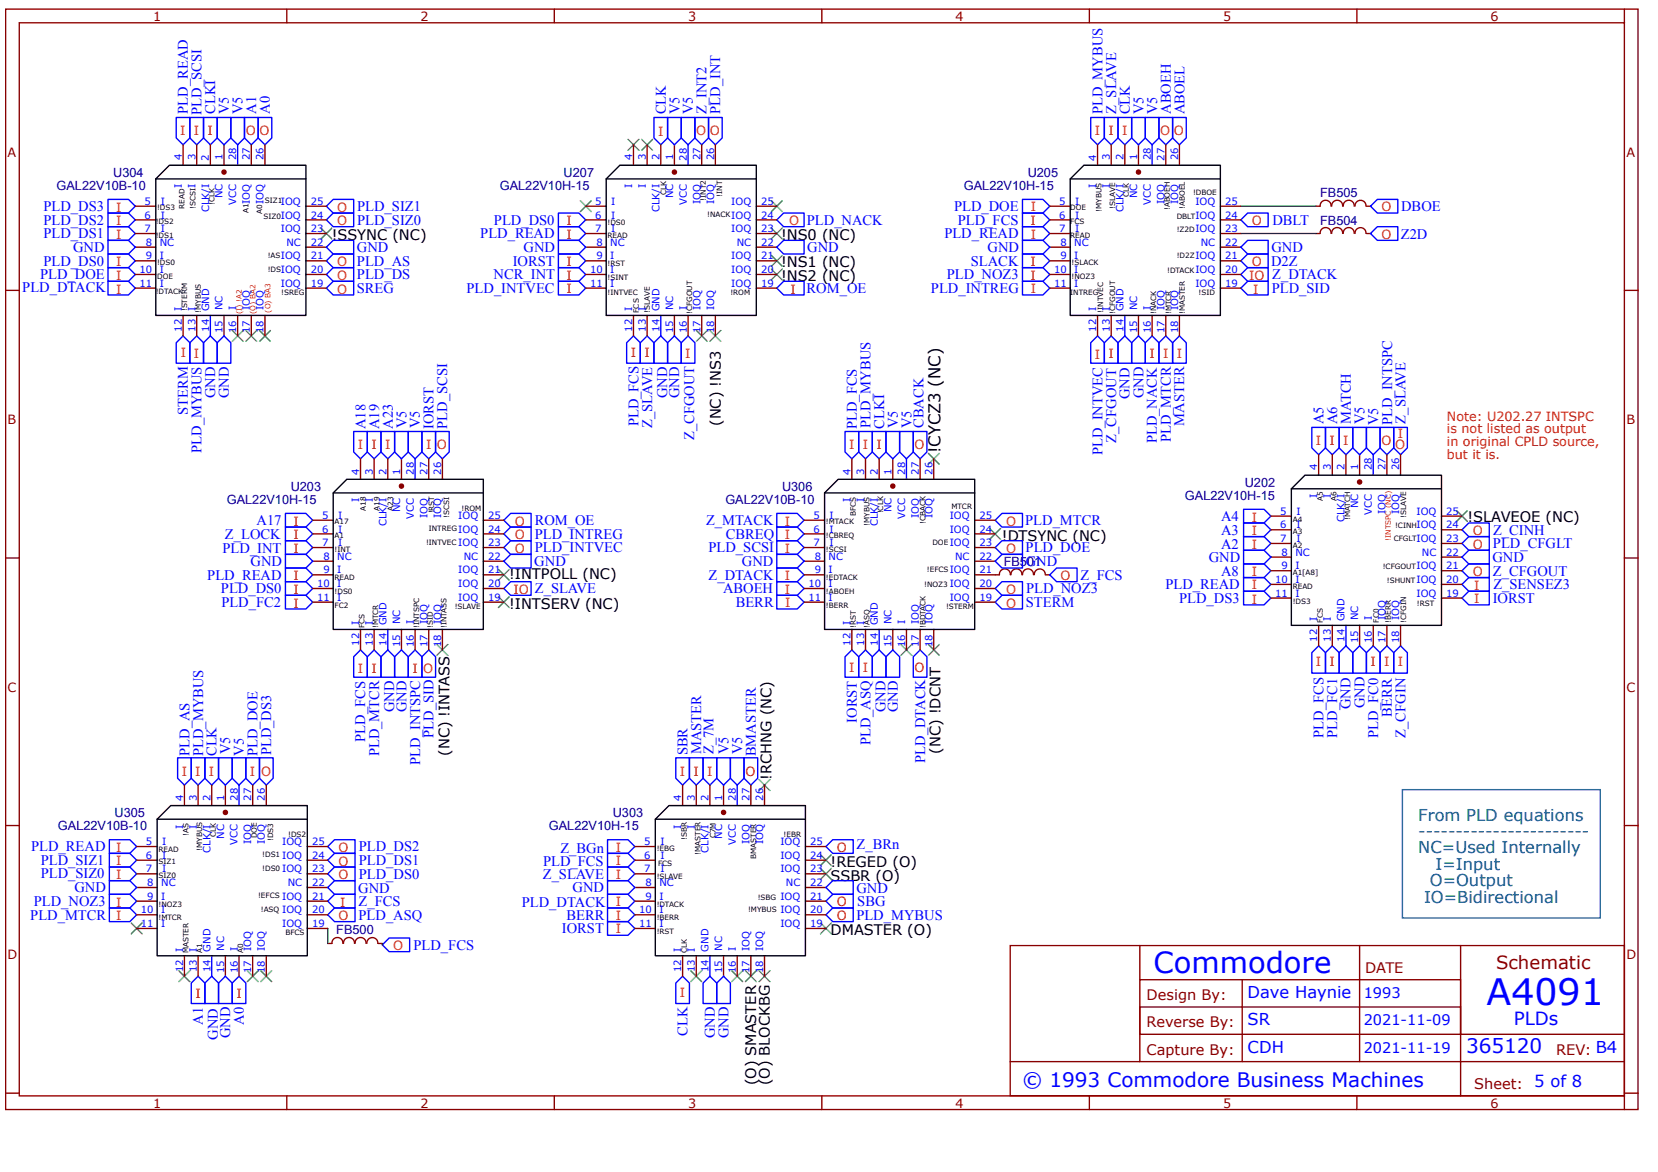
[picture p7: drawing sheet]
<svg xmlns="http://www.w3.org/2000/svg" width="297mm" height="210mm" viewBox="0 0 297 210" stroke-linecap="round" stroke-linejoin="round" font-family="sans-serif">
<defs><g id="words">
<text font-size="6.5" fill="#00f" x="266.3" y="180">A4091</text>
<text font-size="5.2" fill="#00f" x="206.6" y="174.2">Commodore</text>
<g font-size="3.6" fill="#00f">
<text x="262.6" y="188.5">365120</text>
<text x="183.2" y="194.6">© 1993 Commodore Business Machines</text>
</g>
<text font-size="3.3" fill="#800" x="268" y="173.5">Schematic</text>
<text font-size="3.3" fill="#00f" x="271.2" y="183.6">PLDs</text>
<text font-size="2.9" x="168.5" y="81.2" transform="rotate(-90 168.5 81.2)">!CYCZ3 (NC)</text>
<g font-size="2.9" fill="#066">
<text x="254.1" y="147">From PLD equations</text>
<text x="254.1" y="149.9">-----------------------</text>
<text x="254.1" y="152.8">NC=Used Internally</text>
<text x="257.2" y="155.8">I=Input</text>
<text x="255.1" y="161.6">IO=Bidirectional</text>
<text x="256.1" y="158.7">O=Output</text>
</g>
<g font-size="2.9" fill="#00f">
<text x="223.5" y="178.7">Dave Haynie</text>
<text x="223.5" y="183.6">SR</text>
<text x="223.5" y="188.5">CDH</text>
</g>
<g font-size="2.6" fill="#00f">
<text x="33.7" y="20.4" transform="rotate(-90 33.7 20.4)">PLD_READ</text>
<text x="36.1" y="20.6" transform="rotate(-90 36.1 20.6)">PLD_SCSI</text>
<text x="38.6" y="20.4" transform="rotate(-90 38.6 20.4)">CLKI</text>
<text x="41" y="20.4" transform="rotate(-90 41 20.4)">V5</text>
<text x="43.5" y="20.4" transform="rotate(-90 43.5 20.4)">V5</text>
<text x="45.9" y="20.4" transform="rotate(-90 45.9 20.4)">A1</text>
<text x="48.3" y="20.4" transform="rotate(-90 48.3 20.4)">A0</text>
<text x="119.3" y="20.5" transform="rotate(-90 119.3 20.5)">CLK</text>
<text x="121.7" y="20.4" transform="rotate(-90 121.7 20.4)">V5</text>
<text x="124.1" y="20.4" transform="rotate(-90 124.1 20.4)">V5</text>
<text x="126.6" y="20.4" transform="rotate(-90 126.6 20.4)">Z_INT2</text>
<text x="129" y="20.4" transform="rotate(-90 129 20.4)">PLD_INT</text>
<text x="197.5" y="20.5" transform="rotate(-90 197.5 20.5)">PLD_MYBUS</text>
<text x="199.9" y="20.4" transform="rotate(-90 199.9 20.4)">Z_SLAVE</text>
<text x="202.4" y="20.5" transform="rotate(-90 202.4 20.5)">CLK</text>
<text x="204.8" y="20.4" transform="rotate(-90 204.8 20.4)">V5</text>
<text x="207.3" y="20.4" transform="rotate(-90 207.3 20.4)">V5</text>
<text x="209.7" y="20.4" transform="rotate(-90 209.7 20.4)">ABOEH</text>
<text x="212.2" y="20.5" transform="rotate(-90 212.2 20.5)">ABOEL</text>
<text x="7.8" y="37.8">PLD_DS3</text>
<text x="7.8" y="40.2">PLD_DS2</text>
<text x="64" y="40.3">PLD_SIZ0</text>
<text x="64" y="37.8">PLD_SIZ1</text>
<text x="88.5" y="40.3">PLD_DS0</text>
<text x="144.5" y="40.3">PLD_NACK</text>
<text x="170.9" y="37.8">PLD_DOE</text>
<text x="171.6" y="40.2">PLD_FCS</text>
<text x="227.9" y="40.3">DBLT</text>
<text x="251" y="37.8">DBOE</text>
<text x="7.8" y="42.7">PLD_DS1</text>
<text x="7.8" y="47.6">PLD_DS0</text>
<text x="13.1" y="45.1">GND</text>
<text x="63.9" y="45.2">GND</text>
<text x="63.9" y="47.6">PLD_AS</text>
<text x="86" y="42.7">PLD_READ</text>
<text x="91.9" y="47.6">IORST</text>
<text x="93.8" y="45.1">GND</text>
<text x="144.6" y="45.2">GND</text>
<text x="169.2" y="42.7">PLD_READ</text>
<text x="173.9" y="47.6">SLACK</text>
<text x="176.9" y="45.1">GND</text>
<text x="227.7" y="47.6">D2Z</text>
<text x="227.8" y="45.2">GND</text>
<text x="250.9" y="42.7">Z2D</text>
<text x="4" y="52.2">PLD_DTACK</text>
<text x="7.2" y="50">PLD_DOE</text>
<text x="63.9" y="52.5">SREG</text>
<text x="63.9" y="50">PLD_DS</text>
<text x="83.6" y="52.5">PLD_INTVEC</text>
<text x="88.4" y="50">NCR_INT</text>
<text x="144.5" y="52.5">ROM_OE</text>
<text x="166.8" y="52.5">PLD_INTREG</text>
<text x="169.6" y="50">PLD_NOZ3</text>
<text x="227.8" y="52.5">PLD_SID</text>
<text x="227.9" y="50">Z_DTACK</text>
<text x="38.6" y="71.3" transform="rotate(-90 38.6 71.3)">GND</text>
<text x="41" y="71.3" transform="rotate(-90 41 71.3)">GND</text>
<text x="119.5" y="71.3" transform="rotate(-90 119.5 71.3)">GND</text>
<text x="121.7" y="71.3" transform="rotate(-90 121.7 71.3)">GND</text>
<text x="202.3" y="71.5" transform="rotate(-90 202.3 71.5)">GND</text>
<text x="204.8" y="71.3" transform="rotate(-90 204.8 71.3)">GND</text>
<text x="33.7" y="74.3" transform="rotate(-90 33.7 74.3)">STERM</text>
<text x="65.5" y="76.8" transform="rotate(-90 65.5 76.8)">A18</text>
<text x="67.9" y="76.8" transform="rotate(-90 67.9 76.8)">A19</text>
<text x="70.4" y="76.8" transform="rotate(-90 70.4 76.8)">A23</text>
<text x="72.8" y="76.7" transform="rotate(-90 72.8 76.7)">V5</text>
<text x="75.2" y="76.7" transform="rotate(-90 75.2 76.7)">V5</text>
<text x="77.7" y="76.9" transform="rotate(-90 77.7 76.9)">IORST</text>
<text x="80.1" y="76.8" transform="rotate(-90 80.1 76.8)">PLD_SCSI</text>
<text x="114.4" y="76.4" transform="rotate(-90 114.4 76.4)">PLD_FCS</text>
<text x="116.8" y="76.6" transform="rotate(-90 116.8 76.6)">Z_SLAVE</text>
<text x="153.5" y="76.8" transform="rotate(-90 153.5 76.8)">PLD_FCS</text>
<text x="155.9" y="76.7" transform="rotate(-90 155.9 76.7)">PLD_MYBUS</text>
<text x="158.4" y="76.7" transform="rotate(-90 158.4 76.7)">CLKI</text>
<text x="160.8" y="76.7" transform="rotate(-90 160.8 76.7)">V5</text>
<text x="163.3" y="76.7" transform="rotate(-90 163.3 76.7)">V5</text>
<text x="165.5" y="76.7" transform="rotate(-90 165.5 76.7)">CBACK</text>
<text x="212.2" y="76.2" transform="rotate(-90 212.2 76.2)">MASTER</text>
<text x="237.1" y="75.9" transform="rotate(-90 237.1 75.9)">A5</text>
<text x="239.5" y="75.9" transform="rotate(-90 239.5 75.9)">A6</text>
<text x="242" y="75.9" transform="rotate(-90 242 75.9)">MATCH</text>
<text x="244.4" y="75.9" transform="rotate(-90 244.4 75.9)">V5</text>
<text x="246.9" y="76.2" transform="rotate(-90 246.9 76.2)">V5</text>
<text x="249.4" y="76.1" transform="rotate(-90 249.4 76.1)">PLD_INTSPC</text>
<text x="251.8" y="75.8" transform="rotate(-90 251.8 75.8)">Z_SLAVE</text>
<text x="36.1" y="81.1" transform="rotate(-90 36.1 81.1)">PLD_MYBUS</text>
<text x="124.4" y="78.8" transform="rotate(-90 124.4 78.8)">Z_CFGOUT</text>
<text x="197.5" y="81.5" transform="rotate(-90 197.5 81.5)">PLD_INTVEC</text>
<text x="199.9" y="79.3" transform="rotate(-90 199.9 79.3)">Z_CFGOUT</text>
<text x="207.3" y="79.4" transform="rotate(-90 207.3 79.4)">PLD_NACK</text>
<text x="209.7" y="79.2" transform="rotate(-90 209.7 79.2)">PLD_MTCR</text>
<text x="45.9" y="94">A17</text>
<text x="95.8" y="94.1">ROM_OE</text>
<text x="126.5" y="94">Z_MTACK</text>
<text x="183.7" y="94">PLD_MTCR</text>
<text x="218.7" y="95.8">A3</text>
<text x="218.7" y="93.3">A4</text>
<text x="267.5" y="95.8">Z_CINH</text>
<text x="39.9" y="99">PLD_INT</text>
<text x="40.3" y="96.5">Z_LOCK</text>
<text x="44.9" y="101.4">GND</text>
<text x="95.7" y="101.4">GND</text>
<text x="95.8" y="98.9">PLD_INTVEC</text>
<text x="95.8" y="96.5">PLD_INTREG</text>
<text x="126.9" y="98.9">PLD_SCSI</text>
<text x="130" y="96.5">CBREQ</text>
<text x="132.9" y="101.4">GND</text>
<text x="183.7" y="98.9">PLD_DOE</text>
<text x="183.7" y="101.4">GND</text>
<text x="216.5" y="100.6">GND</text>
<text x="218.7" y="98.2">A2</text>
<text x="267.4" y="100.7">GND</text>
<text x="267.5" y="98.2">PLD_CFGLT</text>
<text x="37.1" y="103.8">PLD_READ</text>
<text x="39.6" y="106.2">PLD_DS0</text>
<text x="95.8" y="106.3">Z_SLAVE</text>
<text x="126.9" y="103.8">Z_DTACK</text>
<text x="129.5" y="106.3">ABOEH</text>
<text x="183.8" y="106.3">PLD_NOZ3</text>
<text x="193.6" y="103.8">Z_FCS</text>
<text x="208.8" y="105.5">PLD_READ</text>
<text x="211.2" y="108">PLD_DS3</text>
<text x="218.7" y="103.1">A8</text>
<text x="267.4" y="108">IORST</text>
<text x="267.5" y="103.1">Z_CFGOUT</text>
<text x="267.5" y="105.5">Z_SENSEZ3</text>
<text x="39.7" y="108.7">PLD_FC2</text>
<text x="131.8" y="108.7">BERR</text>
<text x="183.8" y="108.7">STERM</text>
<text x="70.6" y="127.5" transform="rotate(-90 70.6 127.5)">GND</text>
<text x="72.8" y="127.5" transform="rotate(-90 72.8 127.5)">GND</text>
<text x="153.5" y="129.5" transform="rotate(-90 153.5 129.5)">IORST</text>
<text x="158.6" y="127.5" transform="rotate(-90 158.6 127.5)">GND</text>
<text x="160.8" y="127.5" transform="rotate(-90 160.8 127.5)">GND</text>
<text x="241.9" y="127" transform="rotate(-90 241.9 127)">GND</text>
<text x="244.4" y="126.8" transform="rotate(-90 244.4 126.8)">GND</text>
<text x="249.3" y="128.4" transform="rotate(-90 249.3 128.4)">BERR</text>
<text x="33.9" y="135.4" transform="rotate(-90 33.9 135.4)">PLD_AS</text>
<text x="36.4" y="135.4" transform="rotate(-90 36.4 135.4)">PLD_MYBUS</text>
<text x="38.8" y="135.4" transform="rotate(-90 38.8 135.4)">CLK</text>
<text x="41.3" y="135.1" transform="rotate(-90 41.3 135.1)">V5</text>
<text x="43.7" y="135.4" transform="rotate(-90 43.7 135.4)">V5</text>
<text x="46.1" y="135.4" transform="rotate(-90 46.1 135.4)">PLD_DOE</text>
<text x="48.6" y="135.3" transform="rotate(-90 48.6 135.3)">PLD_DS3</text>
<text x="65.4" y="132.8" transform="rotate(-90 65.4 132.8)">PLD_FCS</text>
<text x="67.9" y="135.5" transform="rotate(-90 67.9 135.5)">PLD_MTCR</text>
<text x="75.2" y="137" transform="rotate(-90 75.2 137)">PLD_INTSPC</text>
<text x="77.7" y="132.1" transform="rotate(-90 77.7 132.1)">PLD_SID</text>
<text x="123.2" y="135.3" transform="rotate(-90 123.2 135.3)">SBR</text>
<text x="125.6" y="135.1" transform="rotate(-90 125.6 135.1)">MASTER</text>
<text x="127.8" y="135.1" transform="rotate(-90 127.8 135.1)">Z_7M</text>
<text x="130.5" y="135.1" transform="rotate(-90 130.5 135.1)">V5</text>
<text x="132.9" y="135.1" transform="rotate(-90 132.9 135.1)">V5</text>
<text x="135.4" y="135.5" transform="rotate(-90 135.4 135.5)">BMASTER</text>
<text x="155.9" y="133.4" transform="rotate(-90 155.9 133.4)">PLD_ASQ</text>
<text x="165.7" y="136.6" transform="rotate(-90 165.7 136.6)">PLD_DTACK</text>
<text x="237.1" y="132.1" transform="rotate(-90 237.1 132.1)">PLD_FCS</text>
<text x="239.5" y="132.1" transform="rotate(-90 239.5 132.1)">PLD_FC1</text>
<text x="246.9" y="132.1" transform="rotate(-90 246.9 132.1)">PLD_FC0</text>
<text x="251.8" y="132.1" transform="rotate(-90 251.8 132.1)">Z_CFGIN</text>
<text x="5.6" y="152.5">PLD_READ</text>
<text x="7.3" y="154.9">PLD_SIZ1</text>
<text x="64.3" y="152.5">PLD_DS2</text>
<text x="64.3" y="154.9">PLD_DS1</text>
<text x="97.3" y="155.2">PLD_FCS</text>
<text x="100.4" y="152.8">Z_BGn</text>
<text x="153.5" y="152.1">Z_BRn</text>
<text x="7.3" y="157.3">PLD_SIZ0</text>
<text x="13.3" y="159.8">GND</text>
<text x="64.2" y="159.9">GND</text>
<text x="64.3" y="157.4">PLD_DS0</text>
<text x="97.2" y="157.4">Z_SLAVE</text>
<text x="102.6" y="159.8">GND</text>
<text x="153.4" y="159.9">GND</text>
<text x="5.4" y="164.7">PLD_MTCR</text>
<text x="6" y="162.3">PLD_NOZ3</text>
<text x="64.2" y="162.3">Z_FCS</text>
<text x="64.2" y="164.7">PLD_ASQ</text>
<text x="93.5" y="162.5">PLD_DTACK</text>
<text x="100.7" y="167.2">IORST</text>
<text x="101.5" y="164.7">BERR</text>
<text x="153.4" y="164.7">PLD_MYBUS</text>
<text x="153.6" y="162.2">SBG</text>
<text x="74.1" y="170.1">PLD_FCS</text>
<text x="244.3" y="178.7">1993</text>
<text x="36.4" y="183.5" transform="rotate(-90 36.4 183.5)">A1</text>
<text x="41.2" y="186" transform="rotate(-90 41.2 186)">GND</text>
<text x="43.7" y="183.5" transform="rotate(-90 43.7 183.5)">A0</text>
<text x="123.2" y="185.5" transform="rotate(-90 123.2 185.5)">CLK</text>
<text x="128.1" y="186" transform="rotate(-90 128.1 186)">GND</text>
<text x="130.5" y="186" transform="rotate(-90 130.5 186)">GND</text>
<text x="244.3" y="183.6">2021-11-09</text>
<text x="39" y="186.2" transform="rotate(-90 39 186.2)">GND</text>
<text x="244.3" y="188.5">2021-11-19</text>
</g>
<g font-size="2.6">
<text x="59.4" y="43">!SSYNC (NC)</text>
<text x="139.9" y="47.9">!NS1 (NC)</text>
<text x="139.9" y="43">!NS0 (NC)</text>
<text x="139.9" y="50.3">!NS2 (NC)</text>
<text x="129.1" y="76.3" transform="rotate(-90 129.1 76.3)">(NC) !NS3</text>
<text x="262.9" y="93.4">!SLAVEOE (NC)</text>
<text x="179.5" y="96.8">!DTSYNC (NC)</text>
<text x="91.2" y="103.7">!INTPOLL (NC)</text>
<text x="91.2" y="109.1">!INTSERV (NC)</text>
<text x="80.5" y="135.4" transform="rotate(-90 80.5 135.4)">(NC) !INTASS</text>
<text x="168.5" y="135" transform="rotate(-90 168.5 135)">(NC) !DCNT</text>
<text x="138.2" y="139.6" transform="rotate(-90 138.2 139.6)">!RCHNG (NC)</text>
<text x="148.8" y="155.2">!REGED (O)</text>
<text x="148.8" y="157.7">SSBR (O)</text>
<text x="148.8" y="167.5">DMASTER (O)</text>
<text x="135.5" y="194.4" transform="rotate(-90 135.5 194.4)">(O) SMASTER</text>
<text x="137.9" y="194.4" transform="rotate(-90 137.9 194.4)">(O) BLOCKBG</text>
</g>
<g font-size="2.6" fill="#800">
<text x="205.4" y="179.1">Design By:</text>
<text x="244.5" y="174.2">DATE</text>
<text x="205.4" y="184">Reverse By:</text>
<text x="205.4" y="188.9">Capture By:</text>
<text x="278.8" y="188.9">REV: B4</text>
<text x="264.1" y="195">Sheet: 5 of 8</text>
</g>
<g font-size="2.3" fill="#800">
<text x="27.4" y="3.7">1</text>
<text x="75.3" y="3.7">2</text>
<text x="123.3" y="3.7">3</text>
<text x="171.2" y="3.7">4</text>
<text x="219.1" y="3.7">5</text>
<text x="267" y="3.7">6</text>
<text x="1.4" y="28">A</text>
<text x="291.4" y="28">A</text>
<text x="1.4" y="76">B</text>
<text x="291.4" y="76">B</text>
<text x="1.4" y="123.9">C</text>
<text x="291.4" y="123.9">C</text>
<text x="1.4" y="171.8">D</text>
<text x="291.4" y="171.8">D</text>
<text x="27.4" y="198.3">1</text>
<text x="75.3" y="198.3">2</text>
<text x="123.3" y="198.3">3</text>
<text x="171.2" y="198.3">4</text>
<text x="219.1" y="198.3">5</text>
<text x="267" y="198.3">6</text>
</g>
<g font-size="2.3" fill="#f30">
<text x="32.3" y="24.2">I</text>
<text x="34.7" y="24.2">I</text>
<text x="37.2" y="24.2">I</text>
<text x="44" y="24.2">O</text>
<text x="46.5" y="24.2">O</text>
<text x="117.9" y="24.4">I</text>
<text x="124.7" y="24.2">O</text>
<text x="127.2" y="24.2">O</text>
<text x="196.1" y="24.2">I</text>
<text x="198.6" y="24.2">I</text>
<text x="201" y="24.2">I</text>
<text x="207.9" y="24.2">O</text>
<text x="210.3" y="24.2">O</text>
<text x="20.8" y="37.9">I</text>
<text x="20.8" y="40.4">I</text>
<text x="60.4" y="40.4">O</text>
<text x="60.4" y="37.9">O</text>
<text x="101.5" y="40.3">I</text>
<text x="141.3" y="40.4">O</text>
<text x="184.6" y="40.4">I</text>
<text x="184.6" y="37.8">I</text>
<text x="224.2" y="40.4">O</text>
<text x="247.5" y="37.8">O</text>
<text x="20.8" y="42.8">I</text>
<text x="20.8" y="47.7">I</text>
<text x="60.4" y="47.7">O</text>
<text x="101.5" y="47.6">I</text>
<text x="101.5" y="42.7">I</text>
<text x="184.6" y="47.7">I</text>
<text x="184.6" y="42.7">I</text>
<text x="224.2" y="47.7">O</text>
<text x="247.5" y="42.8">O</text>
<text x="20.8" y="50.1">I</text>
<text x="20.8" y="52.6">I</text>
<text x="60.4" y="52.6">O</text>
<text x="60.4" y="50.1">O</text>
<text x="101.5" y="50.1">I</text>
<text x="101.5" y="52.5">I</text>
<text x="141.6" y="52.6">I</text>
<text x="184.6" y="50.1">I</text>
<text x="184.6" y="52.5">I</text>
<text x="223.7" y="50.1">IO</text>
<text x="224.5" y="52.6">I</text>
<text x="32.4" y="64">I</text>
<text x="34.7" y="64.1">I</text>
<text x="115.4" y="64">I</text>
<text x="122.8" y="64.1">I</text>
<text x="196.1" y="64.2">I</text>
<text x="198.6" y="64.1">I</text>
<text x="205.9" y="64.1">I</text>
<text x="208.3" y="64.1">I</text>
<text x="210.8" y="64.1">I</text>
<text x="64.1" y="80.5">I</text>
<text x="66.5" y="80.5">I</text>
<text x="69" y="80.5">I</text>
<text x="76.3" y="80.4">I</text>
<text x="78.3" y="80.5">O</text>
<text x="152.1" y="80.5">I</text>
<text x="154.6" y="80.5">I</text>
<text x="157" y="80.5">I</text>
<text x="163.8" y="80.5">O</text>
<text x="235.7" y="79.6">I</text>
<text x="238.2" y="79.6">I</text>
<text x="240.6" y="79.6">I</text>
<text x="247.5" y="79.7">O</text>
<text x="249.9" y="80.5">O</text>
<text x="250.4" y="78.5">I</text>
<text x="52.6" y="94.1">I</text>
<text x="92.2" y="94.1">O</text>
<text x="140.6" y="94.1">I</text>
<text x="180.2" y="94.1">O</text>
<text x="224.2" y="93.4">I</text>
<text x="224.2" y="95.9">I</text>
<text x="263.8" y="95.9">O</text>
<text x="52.6" y="99">I</text>
<text x="52.6" y="96.6">I</text>
<text x="92.2" y="99">O</text>
<text x="92.2" y="96.6">O</text>
<text x="140.6" y="99">I</text>
<text x="140.6" y="96.6">I</text>
<text x="180.2" y="99">O</text>
<text x="224.2" y="98.3">I</text>
<text x="263.8" y="98.3">O</text>
<text x="52.6" y="106.4">I</text>
<text x="52.6" y="103.9">I</text>
<text x="92" y="106.4">IO</text>
<text x="140.6" y="106.4">I</text>
<text x="140.6" y="103.9">I</text>
<text x="180.2" y="106.4">O</text>
<text x="190" y="103.9">O</text>
<text x="224.2" y="103.1">I</text>
<text x="224.2" y="105.6">I</text>
<text x="263.9" y="103.1">O</text>
<text x="264.1" y="105.6">I</text>
<text x="52.6" y="108.8">I</text>
<text x="140.6" y="108.8">I</text>
<text x="180.2" y="108.8">O</text>
<text x="224.2" y="108.1">I</text>
<text x="264.1" y="108">I</text>
<text x="235.7" y="119.3">I</text>
<text x="238.2" y="119.3">I</text>
<text x="245.5" y="119.3">I</text>
<text x="248" y="119.3">I</text>
<text x="250.4" y="119.3">I</text>
<text x="64.1" y="120.6">I</text>
<text x="66.5" y="120.6">I</text>
<text x="73.9" y="120.6">I</text>
<text x="75.8" y="120.6">O</text>
<text x="152.1" y="120.3">I</text>
<text x="154.6" y="120.3">I</text>
<text x="32.5" y="138.9">I</text>
<text x="35" y="138.9">I</text>
<text x="37.4" y="138.9">I</text>
<text x="44.8" y="139.1">I</text>
<text x="46.8" y="139.1">O</text>
<text x="121.8" y="138.9">I</text>
<text x="124.2" y="138.9">I</text>
<text x="126.7" y="138.9">I</text>
<text x="20.8" y="152.6">I</text>
<text x="20.8" y="154.9">I</text>
<text x="60.7" y="152.6">O</text>
<text x="60.7" y="155">O</text>
<text x="110.3" y="152.6">I</text>
<text x="110.3" y="154.9">I</text>
<text x="20.8" y="157.4">I</text>
<text x="60.7" y="157.5">O</text>
<text x="110.3" y="157.4">I</text>
<text x="20.8" y="164.8">I</text>
<text x="20.8" y="162.4">I</text>
<text x="60.7" y="164.8">O</text>
<text x="110.3" y="167.2">I</text>
<text x="110.3" y="164.7">I</text>
<text x="110.3" y="162.3">I</text>
<text x="70.4" y="170.2">O</text>
<text x="42.3" y="178.7">I</text>
<text x="121.8" y="178.5">I</text>
</g>
<g font-size="2.3" fill="#000080">
<text x="10.1" y="34">GAL22V10B-10</text>
<text x="20.3" y="31.7">U304</text>
<text x="89.5" y="34.1">GAL22V10H-15</text>
<text x="101" y="31.7">U207</text>
<text x="172.7" y="34.1">GAL22V10H-15</text>
<text x="184.1" y="31.7">U205</text>
<text x="236.5" y="35.3">FB505</text>
<text x="236.5" y="40.2">FB504</text>
<text x="52.1" y="87.9">U203</text>
<text x="140.1" y="87.9">U306</text>
<text x="212.3" y="89.6">GAL22V10H-15</text>
<text x="223" y="87.1">U202</text>
<text x="40.6" y="90.3">GAL22V10H-15</text>
<text x="129.9" y="90.3">GAL22V10B-10</text>
<text x="179.8" y="101.3">FB501</text>
<text x="10.4" y="148.7">GAL22V10B-10</text>
<text x="20.5" y="146.3">U305</text>
<text x="98.3" y="148.7">GAL22V10H-15</text>
<text x="109.8" y="146.3">U303</text>
<text x="60.2" y="167.3">FB500</text>
</g>
<g font-size="2.3" fill="#f00">
<text x="113" y="64">I</text>
<text x="259.2" y="75.3">Note: U202.27 INTSPC</text>
<text x="259.2" y="77.6">is not listed as output</text>
<text x="259.2" y="79.9">in original CPLD source,</text>
<text x="259.2" y="82.2">but it is.</text>
<text x="163.8" y="120.3">O</text>
<text x="133.5" y="138.9">O</text>
<text x="149.9" y="152.6">O</text>
<text x="60.9" y="162.4">I</text>
<text x="149.9" y="164.8">O</text>
<text x="149.9" y="162.3">O</text>
<text x="35" y="178.7">I</text>
</g>
<g font-size="1.8" fill="#00f">
<text x="32.5" y="28.7" transform="rotate(-90 32.5 28.7)">4</text>
<text x="35" y="28.7" transform="rotate(-90 35 28.7)">3</text>
<text x="37.4" y="28.7" transform="rotate(-90 37.4 28.7)">2</text>
<text x="39.9" y="28.7" transform="rotate(-90 39.9 28.7)">1</text>
<text x="42.3" y="28.7" transform="rotate(-90 42.3 28.7)">28</text>
<text x="44.8" y="28.7" transform="rotate(-90 44.8 28.7)">27</text>
<text x="47.2" y="28.7" transform="rotate(-90 47.2 28.7)">26</text>
<text x="113.2" y="28.7" transform="rotate(-90 113.2 28.7)">4</text>
<text x="115.7" y="28.7" transform="rotate(-90 115.7 28.7)">3</text>
<text x="118.1" y="28.7" transform="rotate(-90 118.1 28.7)">2</text>
<text x="120.6" y="28.7" transform="rotate(-90 120.6 28.7)">1</text>
<text x="123" y="28.7" transform="rotate(-90 123 28.7)">28</text>
<text x="125.5" y="28.7" transform="rotate(-90 125.5 28.7)">27</text>
<text x="127.9" y="28.7" transform="rotate(-90 127.9 28.7)">26</text>
<text x="196.4" y="28.7" transform="rotate(-90 196.4 28.7)">4</text>
<text x="198.8" y="28.7" transform="rotate(-90 198.8 28.7)">3</text>
<text x="201.3" y="28.7" transform="rotate(-90 201.3 28.7)">2</text>
<text x="203.7" y="28.7" transform="rotate(-90 203.7 28.7)">1</text>
<text x="206.1" y="28.7" transform="rotate(-90 206.1 28.7)">28</text>
<text x="208.6" y="28.7" transform="rotate(-90 208.6 28.7)">27</text>
<text x="211" y="28.7" transform="rotate(-90 211 28.7)">26</text>
<text x="32.6" y="33.7" transform="rotate(-90 32.6 33.7)">I</text>
<text x="35" y="33.7" transform="rotate(-90 35 33.7)">I</text>
<text x="39.9" y="35.5" transform="rotate(-90 39.9 35.5)">NC</text>
<text x="113.2" y="33.7" transform="rotate(-90 113.2 33.7)">I</text>
<text x="115.7" y="33.7" transform="rotate(-90 115.7 33.7)">I</text>
<text x="120.6" y="35.5" transform="rotate(-90 120.6 35.5)">NC</text>
<text x="196.4" y="33.7" transform="rotate(-90 196.4 33.7)">I</text>
<text x="198.8" y="33.7" transform="rotate(-90 198.8 33.7)">I</text>
<text x="203.7" y="35.5" transform="rotate(-90 203.7 35.5)">NC</text>
<text x="25.9" y="36.7">5</text>
<text x="25.9" y="39.1">6</text>
<text x="25.9" y="41.6">7</text>
<text x="28.8" y="36.7">I</text>
<text x="28.8" y="39.1">I</text>
<text x="28.8" y="41.6">I</text>
<text x="37.4" y="38" transform="rotate(-90 37.4 38)">CLK/I</text>
<text x="42.3" y="36.7" transform="rotate(-90 42.3 36.7)">VCC</text>
<text x="44.8" y="36.5" transform="rotate(-90 44.8 36.5)">IOQ</text>
<text x="47.2" y="36.5" transform="rotate(-90 47.2 36.5)">IOQ</text>
<text x="50.3" y="41.6">IOQ</text>
<text x="50.3" y="39.1">IOQ</text>
<text x="50.3" y="36.7">IOQ</text>
<text x="55.7" y="41.6">23</text>
<text x="55.7" y="39.1">24</text>
<text x="55.7" y="36.7">25</text>
<text x="106.6" y="36.7">5</text>
<text x="106.6" y="39.1">6</text>
<text x="106.6" y="41.6">7</text>
<text x="109.5" y="36.7">I</text>
<text x="109.5" y="39.1">I</text>
<text x="109.5" y="41.6">I</text>
<text x="118.1" y="38" transform="rotate(-90 118.1 38)">CLK/I</text>
<text x="123" y="36.7" transform="rotate(-90 123 36.7)">VCC</text>
<text x="125.5" y="36.5" transform="rotate(-90 125.5 36.5)">IOQ</text>
<text x="127.9" y="36.5" transform="rotate(-90 127.9 36.5)">IOQ</text>
<text x="131" y="41.6">IOQ</text>
<text x="131" y="39.1">IOQ</text>
<text x="131" y="36.7">IOQ</text>
<text x="136.3" y="41.6">23</text>
<text x="136.3" y="39.1">24</text>
<text x="136.3" y="36.7">25</text>
<text x="189.7" y="36.7">5</text>
<text x="189.7" y="39.1">6</text>
<text x="189.7" y="41.6">7</text>
<text x="192.6" y="36.7">I</text>
<text x="192.6" y="39.1">I</text>
<text x="192.6" y="41.6">I</text>
<text x="201.3" y="38" transform="rotate(-90 201.3 38)">CLK/I</text>
<text x="206.1" y="36.7" transform="rotate(-90 206.1 36.7)">VCC</text>
<text x="208.6" y="36.5" transform="rotate(-90 208.6 36.5)">IOQ</text>
<text x="211" y="36.5" transform="rotate(-90 211 36.5)">IOQ</text>
<text x="214.1" y="41.6">IOQ</text>
<text x="214.1" y="39.1">IOQ</text>
<text x="214.1" y="36.7">IOQ</text>
<text x="219.5" y="41.6">23</text>
<text x="219.5" y="39.1">24</text>
<text x="219.5" y="36.7">25</text>
<text x="26.1" y="44">8</text>
<text x="26.1" y="46.5">9</text>
<text x="28.6" y="44">NC</text>
<text x="28.6" y="46.5">I</text>
<text x="50.3" y="46.5">IOQ</text>
<text x="51.3" y="44">NC</text>
<text x="55.7" y="46.5">21</text>
<text x="55.7" y="44">22</text>
<text x="106.8" y="44">8</text>
<text x="106.8" y="46.5">9</text>
<text x="109.3" y="44">NC</text>
<text x="109.3" y="46.5">I</text>
<text x="131" y="46.5">IOQ</text>
<text x="132" y="44">NC</text>
<text x="136.3" y="46.5">21</text>
<text x="136.3" y="44">22</text>
<text x="190" y="44">8</text>
<text x="190" y="46.5">9</text>
<text x="192.5" y="44">NC</text>
<text x="192.5" y="46.5">I</text>
<text x="214.1" y="46.5">IOQ</text>
<text x="215.1" y="44">NC</text>
<text x="219.5" y="46.5">21</text>
<text x="219.5" y="44">22</text>
<text x="25" y="48.9">10</text>
<text x="25" y="51.4">11</text>
<text x="28.6" y="48.9">I</text>
<text x="28.6" y="51.4">I</text>
<text x="50.3" y="51.4">IOQ</text>
<text x="50.3" y="48.9">IOQ</text>
<text x="55.7" y="51.4">19</text>
<text x="55.7" y="48.9">20</text>
<text x="105.7" y="48.9">10</text>
<text x="105.7" y="51.4">11</text>
<text x="109.3" y="48.9">I</text>
<text x="109.3" y="51.4">I</text>
<text x="131" y="51.4">IOQ</text>
<text x="131" y="48.9">IOQ</text>
<text x="136.3" y="51.4">19</text>
<text x="136.3" y="48.9">20</text>
<text x="188.8" y="48.9">10</text>
<text x="188.8" y="51.4">11</text>
<text x="192.5" y="48.9">I</text>
<text x="192.5" y="51.4">I</text>
<text x="214.1" y="51.4">IOQ</text>
<text x="214.1" y="48.9">IOQ</text>
<text x="219.5" y="51.4">19</text>
<text x="219.5" y="48.9">20</text>
<text x="32.5" y="55.8" transform="rotate(-90 32.5 55.8)">I</text>
<text x="32.6" y="59.4" transform="rotate(-90 32.6 59.4)">12</text>
<text x="35" y="55.8" transform="rotate(-90 35 55.8)">I</text>
<text x="35" y="59.4" transform="rotate(-90 35 59.4)">13</text>
<text x="37.4" y="55.8" transform="rotate(-90 37.4 55.8)">GND</text>
<text x="37.4" y="59.4" transform="rotate(-90 37.4 59.4)">14</text>
<text x="39.9" y="55.6" transform="rotate(-90 39.9 55.6)">NC</text>
<text x="39.9" y="59.6" transform="rotate(-90 39.9 59.6)">15</text>
<text x="42.3" y="55.6" transform="rotate(-90 42.3 55.6)">I</text>
<text x="42.3" y="59.6" transform="rotate(-90 42.3 59.6)">16</text>
<text x="44.8" y="55.6" transform="rotate(-90 44.8 55.6)">IOQ</text>
<text x="44.8" y="59.6" transform="rotate(-90 44.8 59.6)">17</text>
<text x="47.2" y="55.6" transform="rotate(-90 47.2 55.6)">IOQ</text>
<text x="47.2" y="59.6" transform="rotate(-90 47.2 59.6)">18</text>
<text x="113.2" y="55.8" transform="rotate(-90 113.2 55.8)">I</text>
<text x="113.2" y="59.4" transform="rotate(-90 113.2 59.4)">12</text>
<text x="115.7" y="55.8" transform="rotate(-90 115.7 55.8)">I</text>
<text x="115.7" y="59.4" transform="rotate(-90 115.7 59.4)">13</text>
<text x="118.1" y="55.8" transform="rotate(-90 118.1 55.8)">GND</text>
<text x="118.1" y="59.4" transform="rotate(-90 118.1 59.4)">14</text>
<text x="120.6" y="55.6" transform="rotate(-90 120.6 55.6)">NC</text>
<text x="120.6" y="59.6" transform="rotate(-90 120.6 59.6)">15</text>
<text x="123" y="55.6" transform="rotate(-90 123 55.6)">I</text>
<text x="123" y="59.6" transform="rotate(-90 123 59.6)">16</text>
<text x="125.5" y="55.6" transform="rotate(-90 125.5 55.6)">IOQ</text>
<text x="125.5" y="59.6" transform="rotate(-90 125.5 59.6)">17</text>
<text x="127.9" y="55.6" transform="rotate(-90 127.9 55.6)">IOQ</text>
<text x="127.9" y="59.6" transform="rotate(-90 127.9 59.6)">18</text>
<text x="196.4" y="55.8" transform="rotate(-90 196.4 55.8)">I</text>
<text x="196.4" y="59.4" transform="rotate(-90 196.4 59.4)">12</text>
<text x="198.8" y="55.8" transform="rotate(-90 198.8 55.8)">I</text>
<text x="198.8" y="59.4" transform="rotate(-90 198.8 59.4)">13</text>
<text x="201.3" y="55.8" transform="rotate(-90 201.3 55.8)">GND</text>
<text x="201.3" y="59.4" transform="rotate(-90 201.3 59.4)">14</text>
<text x="203.7" y="55.6" transform="rotate(-90 203.7 55.6)">NC</text>
<text x="203.7" y="59.6" transform="rotate(-90 203.7 59.6)">15</text>
<text x="206.1" y="55.6" transform="rotate(-90 206.1 55.6)">I</text>
<text x="206.1" y="59.6" transform="rotate(-90 206.1 59.6)">16</text>
<text x="208.6" y="55.6" transform="rotate(-90 208.6 55.6)">IOQ</text>
<text x="208.6" y="59.6" transform="rotate(-90 208.6 59.6)">17</text>
<text x="211" y="55.6" transform="rotate(-90 211 55.6)">IOQ</text>
<text x="211" y="59.6" transform="rotate(-90 211 59.6)">18</text>
<text x="64.3" y="85" transform="rotate(-90 64.3 85)">4</text>
<text x="64.3" y="89.9" transform="rotate(-90 64.3 89.9)">I</text>
<text x="66.8" y="85" transform="rotate(-90 66.8 85)">3</text>
<text x="66.8" y="89.9" transform="rotate(-90 66.8 89.9)">I</text>
<text x="69.2" y="85" transform="rotate(-90 69.2 85)">2</text>
<text x="71.7" y="85" transform="rotate(-90 71.7 85)">1</text>
<text x="74.1" y="85" transform="rotate(-90 74.1 85)">28</text>
<text x="76.6" y="85" transform="rotate(-90 76.6 85)">27</text>
<text x="79" y="85" transform="rotate(-90 79 85)">26</text>
<text x="152.4" y="85" transform="rotate(-90 152.4 85)">4</text>
<text x="152.4" y="89.9" transform="rotate(-90 152.4 89.9)">I</text>
<text x="154.8" y="85" transform="rotate(-90 154.8 85)">3</text>
<text x="154.8" y="89.9" transform="rotate(-90 154.8 89.9)">I</text>
<text x="157.2" y="85" transform="rotate(-90 157.2 85)">2</text>
<text x="159.7" y="85" transform="rotate(-90 159.7 85)">1</text>
<text x="162.1" y="85" transform="rotate(-90 162.1 85)">28</text>
<text x="164.6" y="85" transform="rotate(-90 164.6 85)">27</text>
<text x="167" y="85" transform="rotate(-90 167 85)">26</text>
<text x="236" y="84.2" transform="rotate(-90 236 84.2)">4</text>
<text x="236" y="89.2" transform="rotate(-90 236 89.2)">I</text>
<text x="238.4" y="84.2" transform="rotate(-90 238.4 84.2)">3</text>
<text x="238.4" y="89.2" transform="rotate(-90 238.4 89.2)">I</text>
<text x="240.9" y="84.2" transform="rotate(-90 240.9 84.2)">2</text>
<text x="243.3" y="84.2" transform="rotate(-90 243.3 84.2)">1</text>
<text x="245.8" y="84.2" transform="rotate(-90 245.8 84.2)">28</text>
<text x="248.2" y="84.2" transform="rotate(-90 248.2 84.2)">27</text>
<text x="250.6" y="84.2" transform="rotate(-90 250.6 84.2)">26</text>
<text x="57.7" y="92.9">5</text>
<text x="57.7" y="95.4">6</text>
<text x="60.6" y="92.9">I</text>
<text x="60.6" y="95.4">I</text>
<text x="69.2" y="94.2" transform="rotate(-90 69.2 94.2)">CLK/I</text>
<text x="71.7" y="91.8" transform="rotate(-90 71.7 91.8)">NC</text>
<text x="74.1" y="92.9" transform="rotate(-90 74.1 92.9)">VCC</text>
<text x="76.6" y="92.8" transform="rotate(-90 76.6 92.8)">IOQ</text>
<text x="79" y="92.8" transform="rotate(-90 79 92.8)">IOQ</text>
<text x="82.1" y="95.4">IOQ</text>
<text x="82.1" y="92.9">IOQ</text>
<text x="87.4" y="95.4">24</text>
<text x="87.4" y="92.9">25</text>
<text x="145.7" y="92.9">5</text>
<text x="145.7" y="95.4">6</text>
<text x="148.6" y="92.9">I</text>
<text x="148.6" y="95.4">I</text>
<text x="157.2" y="94.2" transform="rotate(-90 157.2 94.2)">CLK/I</text>
<text x="159.7" y="91.8" transform="rotate(-90 159.7 91.8)">NC</text>
<text x="162.1" y="92.9" transform="rotate(-90 162.1 92.9)">VCC</text>
<text x="164.6" y="92.8" transform="rotate(-90 164.6 92.8)">IOQ</text>
<text x="167" y="92.8" transform="rotate(-90 167 92.8)">IOQ</text>
<text x="170.1" y="95.4">IOQ</text>
<text x="170.1" y="92.9">IOQ</text>
<text x="175.5" y="95.4">24</text>
<text x="175.5" y="92.9">25</text>
<text x="229.3" y="92.2">5</text>
<text x="229.3" y="94.6">6</text>
<text x="232.2" y="92.2">I</text>
<text x="232.2" y="94.6">I</text>
<text x="240.9" y="93.5" transform="rotate(-90 240.9 93.5)">CLK/I</text>
<text x="243.3" y="91" transform="rotate(-90 243.3 91)">NC</text>
<text x="245.8" y="92.2" transform="rotate(-90 245.8 92.2)">VCC</text>
<text x="248.2" y="92" transform="rotate(-90 248.2 92)">IOQ</text>
<text x="250.6" y="92" transform="rotate(-90 250.6 92)">IOQ</text>
<text x="253.7" y="94.6">IOQ</text>
<text x="253.7" y="92.2">IOQ</text>
<text x="259.1" y="94.6">24</text>
<text x="259.1" y="92.2">25</text>
<text x="57.7" y="97.8">7</text>
<text x="57.9" y="100.3">8</text>
<text x="60.4" y="100.3">NC</text>
<text x="60.6" y="97.8">I</text>
<text x="82.1" y="97.8">IOQ</text>
<text x="83.1" y="100.3">NC</text>
<text x="87.4" y="100.3">22</text>
<text x="87.4" y="97.8">23</text>
<text x="145.7" y="97.8">7</text>
<text x="146" y="100.3">8</text>
<text x="148.4" y="100.3">NC</text>
<text x="148.6" y="97.8">I</text>
<text x="170.1" y="97.8">IOQ</text>
<text x="171.1" y="100.3">NC</text>
<text x="175.5" y="100.3">22</text>
<text x="175.5" y="97.8">23</text>
<text x="229.3" y="97.1">7</text>
<text x="229.6" y="99.5">8</text>
<text x="229.6" y="102">9</text>
<text x="232.1" y="99.5">NC</text>
<text x="232.1" y="102">I</text>
<text x="232.2" y="97.1">I</text>
<text x="253.7" y="102">IOQ</text>
<text x="253.7" y="97.1">IOQ</text>
<text x="254.7" y="99.5">NC</text>
<text x="259.1" y="102">21</text>
<text x="259.1" y="99.5">22</text>
<text x="259.1" y="97.1">23</text>
<text x="56.8" y="105.1">10</text>
<text x="56.8" y="107.6">11</text>
<text x="57.9" y="102.7">9</text>
<text x="60.4" y="102.7">I</text>
<text x="60.4" y="105.1">I</text>
<text x="60.4" y="107.6">I</text>
<text x="82.1" y="107.6">IOQ</text>
<text x="82.1" y="105.1">IOQ</text>
<text x="82.1" y="102.7">IOQ</text>
<text x="87.4" y="107.6">19</text>
<text x="87.4" y="105.1">20</text>
<text x="87.4" y="102.7">21</text>
<text x="144.8" y="105.1">10</text>
<text x="144.8" y="107.6">11</text>
<text x="146" y="102.7">9</text>
<text x="148.4" y="102.7">I</text>
<text x="148.4" y="105.1">I</text>
<text x="148.4" y="107.6">I</text>
<text x="170.1" y="107.6">IOQ</text>
<text x="170.1" y="105.1">IOQ</text>
<text x="170.1" y="102.7">IOQ</text>
<text x="175.5" y="107.6">19</text>
<text x="175.5" y="105.1">20</text>
<text x="175.5" y="102.7">21</text>
<text x="228.4" y="104.4">10</text>
<text x="228.4" y="106.9">11</text>
<text x="232.1" y="104.4">I</text>
<text x="232.1" y="106.9">I</text>
<text x="253.7" y="106.9">IOQ</text>
<text x="253.7" y="104.4">IOQ</text>
<text x="259.1" y="106.9">19</text>
<text x="259.1" y="104.4">20</text>
<text x="64.3" y="112" transform="rotate(-90 64.3 112)">I</text>
<text x="66.8" y="112" transform="rotate(-90 66.8 112)">I</text>
<text x="69.2" y="112" transform="rotate(-90 69.2 112)">GND</text>
<text x="71.7" y="111.8" transform="rotate(-90 71.7 111.8)">NC</text>
<text x="74.1" y="111.8" transform="rotate(-90 74.1 111.8)">I</text>
<text x="76.6" y="111.8" transform="rotate(-90 76.6 111.8)">IOQ</text>
<text x="79" y="111.8" transform="rotate(-90 79 111.8)">IOQ</text>
<text x="152.4" y="112" transform="rotate(-90 152.4 112)">I</text>
<text x="154.8" y="112" transform="rotate(-90 154.8 112)">I</text>
<text x="157.2" y="112" transform="rotate(-90 157.2 112)">GND</text>
<text x="159.7" y="111.8" transform="rotate(-90 159.7 111.8)">NC</text>
<text x="162.1" y="111.8" transform="rotate(-90 162.1 111.8)">I</text>
<text x="164.6" y="111.8" transform="rotate(-90 164.6 111.8)">IOQ</text>
<text x="167" y="111.8" transform="rotate(-90 167 111.8)">IOQ</text>
<text x="236" y="111.3" transform="rotate(-90 236 111.3)">I</text>
<text x="238.4" y="111.3" transform="rotate(-90 238.4 111.3)">I</text>
<text x="240.9" y="111.3" transform="rotate(-90 240.9 111.3)">GND</text>
<text x="243.3" y="111.1" transform="rotate(-90 243.3 111.1)">NC</text>
<text x="245.8" y="111.1" transform="rotate(-90 245.8 111.1)">I</text>
<text x="248.2" y="111.1" transform="rotate(-90 248.2 111.1)">IOQ</text>
<text x="250.6" y="111.1" transform="rotate(-90 250.6 111.1)">IOQ</text>
<text x="64.3" y="115.6" transform="rotate(-90 64.3 115.6)">12</text>
<text x="66.8" y="115.6" transform="rotate(-90 66.8 115.6)">13</text>
<text x="69.2" y="115.6" transform="rotate(-90 69.2 115.6)">14</text>
<text x="71.7" y="115.9" transform="rotate(-90 71.7 115.9)">15</text>
<text x="74.1" y="115.9" transform="rotate(-90 74.1 115.9)">16</text>
<text x="76.6" y="115.9" transform="rotate(-90 76.6 115.9)">17</text>
<text x="79" y="115.9" transform="rotate(-90 79 115.9)">18</text>
<text x="152.4" y="115.6" transform="rotate(-90 152.4 115.6)">12</text>
<text x="154.8" y="115.6" transform="rotate(-90 154.8 115.6)">13</text>
<text x="157.2" y="115.6" transform="rotate(-90 157.2 115.6)">14</text>
<text x="159.7" y="115.9" transform="rotate(-90 159.7 115.9)">15</text>
<text x="162.1" y="115.9" transform="rotate(-90 162.1 115.9)">16</text>
<text x="164.6" y="115.9" transform="rotate(-90 164.6 115.9)">17</text>
<text x="167" y="115.9" transform="rotate(-90 167 115.9)">18</text>
<text x="236" y="114.9" transform="rotate(-90 236 114.9)">12</text>
<text x="238.4" y="114.9" transform="rotate(-90 238.4 114.9)">13</text>
<text x="240.9" y="114.9" transform="rotate(-90 240.9 114.9)">14</text>
<text x="243.3" y="115.1" transform="rotate(-90 243.3 115.1)">15</text>
<text x="245.8" y="115.1" transform="rotate(-90 245.8 115.1)">16</text>
<text x="248.2" y="115.1" transform="rotate(-90 248.2 115.1)">17</text>
<text x="250.6" y="115.1" transform="rotate(-90 250.6 115.1)">18</text>
<text x="32.8" y="143.4" transform="rotate(-90 32.8 143.4)">4</text>
<text x="35.2" y="143.4" transform="rotate(-90 35.2 143.4)">3</text>
<text x="37.7" y="143.4" transform="rotate(-90 37.7 143.4)">2</text>
<text x="40.1" y="143.4" transform="rotate(-90 40.1 143.4)">1</text>
<text x="42.6" y="143.4" transform="rotate(-90 42.6 143.4)">28</text>
<text x="45" y="143.4" transform="rotate(-90 45 143.4)">27</text>
<text x="47.5" y="143.4" transform="rotate(-90 47.5 143.4)">26</text>
<text x="122" y="143.4" transform="rotate(-90 122 143.4)">4</text>
<text x="124.5" y="143.4" transform="rotate(-90 124.5 143.4)">3</text>
<text x="126.9" y="143.4" transform="rotate(-90 126.9 143.4)">2</text>
<text x="129.4" y="143.4" transform="rotate(-90 129.4 143.4)">1</text>
<text x="131.8" y="143.4" transform="rotate(-90 131.8 143.4)">28</text>
<text x="134.3" y="143.4" transform="rotate(-90 134.3 143.4)">27</text>
<text x="136.7" y="143.4" transform="rotate(-90 136.7 143.4)">26</text>
<text x="32.8" y="148.4" transform="rotate(-90 32.8 148.4)">I</text>
<text x="35.2" y="148.4" transform="rotate(-90 35.2 148.4)">I</text>
<text x="122" y="148.4" transform="rotate(-90 122 148.4)">I</text>
<text x="124.5" y="148.4" transform="rotate(-90 124.5 148.4)">I</text>
<text x="26.1" y="151.4">5</text>
<text x="26.1" y="153.8">6</text>
<text x="29" y="151.4">I</text>
<text x="29" y="153.8">I</text>
<text x="37.7" y="152.7" transform="rotate(-90 37.7 152.7)">CLK/I</text>
<text x="40.1" y="150.2" transform="rotate(-90 40.1 150.2)">NC</text>
<text x="42.6" y="151.4" transform="rotate(-90 42.6 151.4)">VCC</text>
<text x="45" y="151.2" transform="rotate(-90 45 151.2)">IOQ</text>
<text x="47.5" y="151.2" transform="rotate(-90 47.5 151.2)">IOQ</text>
<text x="50.6" y="153.8">IOQ</text>
<text x="50.6" y="151.4">IOQ</text>
<text x="55.9" y="153.8">24</text>
<text x="55.9" y="151.4">25</text>
<text x="115.4" y="151.4">5</text>
<text x="115.4" y="153.8">6</text>
<text x="118.3" y="151.4">I</text>
<text x="118.3" y="153.8">I</text>
<text x="126.9" y="152.7" transform="rotate(-90 126.9 152.7)">CLK/I</text>
<text x="129.4" y="150.2" transform="rotate(-90 129.4 150.2)">NC</text>
<text x="131.8" y="151.4" transform="rotate(-90 131.8 151.4)">VCC</text>
<text x="134.3" y="151.2" transform="rotate(-90 134.3 151.2)">IOQ</text>
<text x="136.7" y="151.2" transform="rotate(-90 136.7 151.2)">IOQ</text>
<text x="139.8" y="153.8">IOQ</text>
<text x="139.8" y="151.4">IOQ</text>
<text x="145.1" y="153.8">24</text>
<text x="145.1" y="151.4">25</text>
<text x="26.1" y="156.3">7</text>
<text x="26.4" y="158.7">8</text>
<text x="26.4" y="161.1">9</text>
<text x="28.9" y="158.7">NC</text>
<text x="28.9" y="161.1">I</text>
<text x="29" y="156.3">I</text>
<text x="50.6" y="161.1">IOQ</text>
<text x="50.6" y="156.3">IOQ</text>
<text x="51.5" y="158.7">NC</text>
<text x="55.9" y="161.1">21</text>
<text x="55.9" y="158.7">22</text>
<text x="55.9" y="156.3">23</text>
<text x="115.4" y="156.3">7</text>
<text x="115.6" y="158.7">8</text>
<text x="115.6" y="161.1">9</text>
<text x="118.1" y="158.7">NC</text>
<text x="118.1" y="161.1">I</text>
<text x="118.3" y="156.3">I</text>
<text x="139.8" y="161.1">IOQ</text>
<text x="139.8" y="156.3">IOQ</text>
<text x="140.8" y="158.7">NC</text>
<text x="145.1" y="161.1">21</text>
<text x="145.1" y="158.7">22</text>
<text x="145.1" y="156.3">23</text>
<text x="25.3" y="163.6">10</text>
<text x="25.3" y="166">11</text>
<text x="28.9" y="163.6">I</text>
<text x="28.9" y="166">I</text>
<text x="50.6" y="166">IOQ</text>
<text x="50.6" y="163.6">IOQ</text>
<text x="55.9" y="166">19</text>
<text x="55.9" y="163.6">20</text>
<text x="114.5" y="163.6">10</text>
<text x="114.5" y="166">11</text>
<text x="118.1" y="163.6">I</text>
<text x="118.1" y="166">I</text>
<text x="139.8" y="166">IOQ</text>
<text x="139.8" y="163.6">IOQ</text>
<text x="145.1" y="166">19</text>
<text x="145.1" y="163.6">20</text>
<text x="32.8" y="170.4" transform="rotate(-90 32.8 170.4)">I</text>
<text x="35.2" y="170.4" transform="rotate(-90 35.2 170.4)">I</text>
<text x="37.7" y="170.4" transform="rotate(-90 37.7 170.4)">GND</text>
<text x="40.1" y="170.3" transform="rotate(-90 40.1 170.3)">NC</text>
<text x="42.6" y="170.3" transform="rotate(-90 42.6 170.3)">I</text>
<text x="45" y="170.3" transform="rotate(-90 45 170.3)">IOQ</text>
<text x="47.5" y="170.3" transform="rotate(-90 47.5 170.3)">IOQ</text>
<text x="122" y="170.4" transform="rotate(-90 122 170.4)">I</text>
<text x="124.5" y="170.4" transform="rotate(-90 124.5 170.4)">I</text>
<text x="126.9" y="170.4" transform="rotate(-90 126.9 170.4)">GND</text>
<text x="129.4" y="170.3" transform="rotate(-90 129.4 170.3)">NC</text>
<text x="131.8" y="170.3" transform="rotate(-90 131.8 170.3)">I</text>
<text x="134.3" y="170.3" transform="rotate(-90 134.3 170.3)">IOQ</text>
<text x="136.7" y="170.3" transform="rotate(-90 136.7 170.3)">IOQ</text>
<text x="32.8" y="174.1" transform="rotate(-90 32.8 174.1)">12</text>
<text x="35.2" y="174.1" transform="rotate(-90 35.2 174.1)">13</text>
<text x="37.7" y="174.1" transform="rotate(-90 37.7 174.1)">14</text>
<text x="40.1" y="174.3" transform="rotate(-90 40.1 174.3)">15</text>
<text x="42.6" y="174.3" transform="rotate(-90 42.6 174.3)">16</text>
<text x="45" y="174.3" transform="rotate(-90 45 174.3)">17</text>
<text x="47.5" y="174.3" transform="rotate(-90 47.5 174.3)">18</text>
<text x="122" y="174.1" transform="rotate(-90 122 174.1)">12</text>
<text x="124.5" y="174.1" transform="rotate(-90 124.5 174.1)">13</text>
<text x="126.9" y="174.1" transform="rotate(-90 126.9 174.1)">14</text>
<text x="129.4" y="174.3" transform="rotate(-90 129.4 174.3)">15</text>
<text x="131.8" y="174.3" transform="rotate(-90 131.8 174.3)">16</text>
<text x="134.3" y="174.3" transform="rotate(-90 134.3 174.3)">17</text>
<text x="136.7" y="174.3" transform="rotate(-90 136.7 174.3)">18</text>
</g>
<g font-size="1.3">
<text x="119.4" y="35" transform="rotate(-90 119.4 35)">CLK</text>
<text x="126.4" y="36" transform="rotate(-90 126.4 36)">!INT2</text>
<text x="129.4" y="35.2" transform="rotate(-90 129.4 35.2)">!INT</text>
<text x="202.2" y="35.2" transform="rotate(-90 202.2 35.2)">CLK</text>
<text x="213.7" y="35">!DBOE</text>
<text x="27.9" y="40.1">!DS2</text>
<text x="28.1" y="37.7">!DS3</text>
<text x="33" y="37.4" transform="rotate(-90 33 37.4)">READ</text>
<text x="35" y="37.4" transform="rotate(-90 35 37.4)">!SCSI</text>
<text x="38.4" y="36.7" transform="rotate(-90 38.4 36.7)">!CLK</text>
<text x="44.5" y="38.2" transform="rotate(-90 44.5 38.2)">A1</text>
<text x="47" y="38.4" transform="rotate(-90 47 38.4)">A0</text>
<text x="47.2" y="39.1">SIZ0</text>
<text x="47.5" y="36.4">SIZ1</text>
<text x="108.8" y="40.4">!DS0</text>
<text x="126.7" y="38.9">!NACK</text>
<text x="191.7" y="37.7">DOE</text>
<text x="191.7" y="40.1">FCS</text>
<text x="197.3" y="37.9" transform="rotate(-90 197.3 37.9)">!MYBUS</text>
<text x="199.8" y="37.4" transform="rotate(-90 199.8 37.4)">!SLAVE</text>
<text x="209.6" y="37.7" transform="rotate(-90 209.6 37.7)">!ABOEH</text>
<text x="210.8" y="41.6">!Z2D</text>
<text x="210.8" y="39.1">DBLT</text>
<text x="212.3" y="37.4" transform="rotate(-90 212.3 37.4)">!ABOEL</text>
<text x="27.9" y="42.6">!DS1</text>
<text x="28.1" y="47.4">!DS0</text>
<text x="47.9" y="46.2">!AS</text>
<text x="108.8" y="42.6">READ</text>
<text x="108.8" y="47.7">!RST</text>
<text x="191.7" y="42.6">READ</text>
<text x="192" y="47.4">!SLACK</text>
<text x="210.8" y="46.2">!D2Z</text>
<text x="27.9" y="52.6">!DTACK</text>
<text x="28.1" y="49.9">DOE</text>
<text x="47.9" y="48.7">!DS</text>
<text x="50.4" y="52.8">!SREG</text>
<text x="108.8" y="50.1">!SINT</text>
<text x="108.8" y="52.8">!INTVEC</text>
<text x="130.8" y="52.8">!ROM</text>
<text x="191.7" y="52.8">INTREG</text>
<text x="192" y="49.9">!NOZ3</text>
<text x="209.1" y="48.9">!DTACK</text>
<text x="214.7" y="52.8">!SID</text>
<text x="33.5" y="55.8" transform="rotate(-90 33.5 55.8)">!STERM</text>
<text x="36" y="56" transform="rotate(-90 36 56)">!MYBUS</text>
<text x="114.5" y="56" transform="rotate(-90 114.5 56)">FCS</text>
<text x="116.4" y="56" transform="rotate(-90 116.4 56)">!SLAVE</text>
<text x="124" y="56.2" transform="rotate(-90 124 56.2)">!CFGOUT</text>
<text x="197.6" y="56" transform="rotate(-90 197.6 56)">!INTVEC</text>
<text x="199.8" y="56.2" transform="rotate(-90 199.8 56.2)">!CFGOUT</text>
<text x="207.1" y="56.2" transform="rotate(-90 207.1 56.2)">!NACK</text>
<text x="209.8" y="56.2" transform="rotate(-90 209.8 56.2)">!MTCR</text>
<text x="212.3" y="56.2" transform="rotate(-90 212.3 56.2)">!MASTER</text>
<text x="237" y="89.7" transform="rotate(-90 237 89.7)">A5</text>
<text x="239.4" y="89.7" transform="rotate(-90 239.4 89.7)">A6</text>
<text x="59.9" y="93.9">A17</text>
<text x="65.6" y="91.5" transform="rotate(-90 65.6 91.5)">A18</text>
<text x="68" y="91.5" transform="rotate(-90 68 91.5)">A19</text>
<text x="70.4" y="91.5" transform="rotate(-90 70.4 91.5)">A23</text>
<text x="76.8" y="95.1">INTREG</text>
<text x="77.8" y="91.9" transform="rotate(-90 77.8 91.9)">!RST</text>
<text x="80.5" y="92.7" transform="rotate(-90 80.5 92.7)">!SCSI</text>
<text x="82.7" y="91.5">!ROM</text>
<text x="148" y="93.9">!MTACK</text>
<text x="153.3" y="92.4" transform="rotate(-90 153.3 92.4)">BFCS</text>
<text x="155.8" y="94.1" transform="rotate(-90 155.8 94.1)">!MYBUS</text>
<text x="158.2" y="91.9" transform="rotate(-90 158.2 91.9)">!CLK</text>
<text x="165.8" y="93.9" transform="rotate(-90 165.8 93.9)">!CBACK</text>
<text x="170.4" y="91.2">MTCR</text>
<text x="231.6" y="93.4">A4</text>
<text x="231.6" y="95.6">A3</text>
<text x="241.8" y="93.2" transform="rotate(-90 241.8 93.2)">!MATCH</text>
<text x="249.9" y="94.6">!CINH</text>
<text x="251.9" y="92.7" transform="rotate(-90 251.9 92.7)">!SLAVE</text>
<text x="59.9" y="96.3">A1</text>
<text x="59.9" y="98.8">!INT</text>
<text x="76.3" y="97.6">!INTVEC</text>
<text x="148" y="96.3">!CBREQ</text>
<text x="148" y="98.8">!SCSI</text>
<text x="167" y="97.6">DOE</text>
<text x="231.6" y="98.1">A2</text>
<text x="247.7" y="102">!CFGOUT</text>
<text x="249.7" y="96.8">CFGLT</text>
<text x="59.9" y="103.9">READ</text>
<text x="59.9" y="106.4">!DS0</text>
<text x="148" y="103.9">!EDTACK</text>
<text x="148" y="106.4">!ABOEH</text>
<text x="165.6" y="105.1">!NOZ3</text>
<text x="166" y="102.5">!EFCS</text>
<text x="231.6" y="102.9">A1[A8]</text>
<text x="231.6" y="105.4">READ</text>
<text x="248.4" y="104.4">!SHUNT</text>
<text x="59.9" y="108.8">FC2</text>
<text x="65.3" y="112.5" transform="rotate(-90 65.3 112.5)">FCS</text>
<text x="67.8" y="112.5" transform="rotate(-90 67.8 112.5)">!MTCR</text>
<text x="75.1" y="112.5" transform="rotate(-90 75.1 112.5)">!INTSPC</text>
<text x="77.5" y="112.5" transform="rotate(-90 77.5 112.5)">!SID</text>
<text x="80" y="112.5" transform="rotate(-90 80 112.5)">!INTASS</text>
<text x="81.4" y="109.1">!SLAVE</text>
<text x="148" y="108.8">!BERR</text>
<text x="153.3" y="112.5" transform="rotate(-90 153.3 112.5)">!RST</text>
<text x="155.8" y="112.5" transform="rotate(-90 155.8 112.5)">!ASQ</text>
<text x="165.8" y="112.5" transform="rotate(-90 165.8 112.5)">!BDTACK</text>
<text x="169.5" y="109.1">!STERM</text>
<text x="231.6" y="108.1">!DS3</text>
<text x="237" y="111.5" transform="rotate(-90 237 111.5)">FCS</text>
<text x="247" y="111.5" transform="rotate(-90 247 111.5)">FC0</text>
<text x="249.2" y="111.5" transform="rotate(-90 249.2 111.5)">!BERR</text>
<text x="251.9" y="111.5" transform="rotate(-90 251.9 111.5)">!CFGIN</text>
<text x="253.8" y="108.6">!RST</text>
<text x="33.8" y="149.6" transform="rotate(-90 33.8 149.6)">!AS</text>
<text x="38.7" y="149.9" transform="rotate(-90 38.7 149.9)">CLK</text>
<text x="51.6" y="149.9">!DS2</text>
<text x="140.4" y="149.9">!EBR</text>
<text x="28.4" y="152.6">READ</text>
<text x="28.4" y="154.8">SIZ1</text>
<text x="36.2" y="152.3" transform="rotate(-90 36.2 152.3)">!MYBUS</text>
<text x="46" y="150.1" transform="rotate(-90 46 150.1)">DOE</text>
<text x="47" y="153.6">!DS1</text>
<text x="48.9" y="150.6" transform="rotate(-90 48.9 150.6)">!DS3</text>
<text x="117.6" y="152.3">!EBG</text>
<text x="117.9" y="155">FCS</text>
<text x="123" y="150.4" transform="rotate(-90 123 150.4)">!SBR</text>
<text x="125.5" y="153.1" transform="rotate(-90 125.5 153.1)">!MASTER</text>
<text x="128.2" y="150.1" transform="rotate(-90 128.2 150.1)">C7M</text>
<text x="135.5" y="153.8" transform="rotate(-90 135.5 153.8)">BMASTER</text>
<text x="28.4" y="157.2">SIZ0</text>
<text x="46.2" y="160.9">!EFCS</text>
<text x="47" y="156">!DS0</text>
<text x="117.6" y="157.5">!SLAVE</text>
<text x="135.7" y="161.1">!SBG</text>
<text x="28.4" y="162.4">!NOZ3</text>
<text x="28.4" y="164.8">!MTCR</text>
<text x="46.7" y="163.3">!ASQ</text>
<text x="51.1" y="167.5">BFCS</text>
<text x="117.6" y="162.4">!DTACK</text>
<text x="117.6" y="164.8">!BERR</text>
<text x="117.6" y="167.3">!RST</text>
<text x="134" y="163.3">!MYBUS</text>
<text x="33.8" y="170.7" transform="rotate(-90 33.8 170.7)">MASTER</text>
<text x="36.2" y="170.7" transform="rotate(-90 36.2 170.7)">A1</text>
<text x="43.6" y="170.7" transform="rotate(-90 43.6 170.7)">A0</text>
<text x="123" y="170.7" transform="rotate(-90 123 170.7)">CLK</text>
</g>
<g font-size="1.3" fill="#f30">
<text x="43.3" y="56.3" transform="rotate(-90 43.3 56.3)">(I) !A2</text>
<text x="45.8" y="56.2" transform="rotate(-90 45.8 56.2)">(O) BA2</text>
<text x="48.4" y="56" transform="rotate(-90 48.4 56)">(O) BA3</text>
<text x="249.2" y="96.8" transform="rotate(-90 249.2 96.8)">!INTSPC (NC)</text>
</g>
</g></defs>
<g fill="none" stroke="#800" stroke-width=".24">
<path d="M1 1.6h292.4v197.1h-292.4zM3.5 4.1h287.5v192.2h-287.5zM51.4 1.6v2.5M99.3 1.6v2.5M147.2 1.6v2.5M195.1 1.6v2.5M243.1 1.6v2.5M291 1.6v2.5M235.7 36.9h.8M236.5 36.9a.98 .98 0 0 1 1-1 .98 .98 0 0 1 .9 1M238.6 36.9a.98 .98 0 0 1 .9-1 .98 .98 0 0 1 1 1M240.6 36.9a.98 .98 0 0 1 1-1 .98 .98 0 0 1 1 1"/>
<path d="M242.7 36.9a.98 .98 0 0 1 1-1 .98 .98 0 0 1 1 1M244.8 36.9h.7M1 52h2.5M235.7 41.8h.8M236.5 41.8a.98 .98 0 0 1 1-1 .98 .98 0 0 1 .9 1M238.6 41.8a.98 .98 0 0 1 .9-1 .98 .98 0 0 1 1 1M240.6 41.8a.98 .98 0 0 1 1-1 .98 .98 0 0 1 1 1M242.7 41.8a.98 .98 0 0 1 1-1 .98 .98 0 0 1 1 1M244.8 41.8h.7M291 52h2.4M1 99.9h2.5M291 99.9h2.4"/>
<path d="M178.3 102.9h.7M179 102.9a.98 .98 0 0 1 1-1 .98 .98 0 0 1 1 1M181.1 102.9a.98 .98 0 0 1 1-1 .98 .98 0 0 1 1 1M183.2 102.9a.98 .98 0 0 1 1-1 .98 .98 0 0 1 .9 1M185.3 102.9a.98 .98 0 0 1 1-1 .98 .98 0 0 1 .9 1M187.3 102.9h.8M1 147.8h2.5M291 147.8h2.4M58.7 169h.7M59.5 168.9a.98 .98 0 0 1 .9-1 .98 .98 0 0 1 1 1M61.5 168.9a.98 .98 0 0 1 1-1 .98 .98 0 0 1 1 1M63.6 168.9a.98 .98 0 0 1 1-1 .98 .98 0 0 1 1 1"/>
<path d="M65.7 168.9a.98 .98 0 0 1 1-1 .98 .98 0 0 1 1 1M67.8 169h.7M181 169.3h110v26.9h-110zM204.2 175.5h57.4v14.6h-57.4zM204.2 169.3v6.2M222.5 175.5v14.6M243.6 169.3v20.8M261.6 169.3v15.9h29.4M1 195.8h2.5M51.4 196.3v2.4M99.3 196.3v2.4M147.2 196.3v2.4"/>
<path d="M181 190.1h23.2M195.1 196.3v2.4M204.2 180.3h57.4v4.9h-57.4zM243.1 196.3v2.4M291 196.3v2.4M291 195.8h2.4M291 190.1h-29.4v6.1"/>
</g>
<g fill="none" stroke="#00f" stroke-width=".24">
<path d="M19.3 35.7h3.7l1.2 1.2-1.2 1.3h-3.7zM19.3 38.2h3.7l1.2 1.2-1.2 1.2h-3.7zM31.6 21h2.4v3.7l-1.2 1.2-1.2-1.2zM34 21h2.5v3.7l-1.3 1.2-1.2-1.2zM36.5 21h2.4v3.7l-1.2 1.2-1.2-1.2zM41.4 21h2.4v3.7l-1.2 1.2-1.2-1.2zM43.8 21h2.4v3.7l-1.2 1.2-1.2-1.2zM46.2 21h2.5v3.7l-1.2 1.2-1.3-1.2zM59.7 38.2h3.7v2.4h-3.7l-1.2-1.2zM59.7 35.7h3.7v2.5h-3.7l-1.2-1.3zM100 38.2h3.7l1.2 1.2-1.2 1.2h-3.7zM117.1 21h2.5v3.7l-1.2 1.2-1.3-1.2z"/>
<path d="M122 21h2.5v3.7l-1.2 1.2-1.3-1.2zM124.5 21h2.4v3.7l-1.2 1.2-1.2-1.2zM126.9 21h2.5v3.7l-1.3 1.2-1.2-1.2zM139.2 39.4l1.2-1.2h3.6v2.4h-3.6zM183.2 35.7h3.6l1.3 1.2-1.3 1.3h-3.6zM183.2 38.2h3.6l1.3 1.2-1.3 1.2h-3.6zM195.4 21h2.4v3.7l-1.2 1.2-1.2-1.2zM197.8 21h2.5v3.7l-1.2 1.2-1.3-1.2zM200.3 21h2.4v3.7l-1.2 1.2-1.2-1.2zM205.2 21h2.4v3.7l-1.2 1.2-1.2-1.2zM207.6 21h2.5v3.7l-1.3 1.2-1.2-1.2zM210.1 21h2.4v3.7l-1.2 1.2-1.2-1.2z"/>
<path d="M222.3 39.4l1.2-1.2h3.7v2.4h-3.7zM245.5 36.9l1.2-1.2h3.7v2.5h-3.7zM19.3 40.6h3.7l1.2 1.2-1.2 1.2h-3.7zM19.3 45.5h3.7l1.2 1.2-1.2 1.2h-3.7zM19.3 47.9h3.7l1.2 1.3-1.2 1.2h-3.7zM19.3 50.4h3.7l1.2 1.2-1.2 1.2h-3.7zM59.7 50.4h3.7v2.4h-3.7l-1.2-1.2zM59.7 45.5h3.7v2.4h-3.7l-1.2-1.2zM59.7 47.9h3.7v2.5h-3.7l-1.2-1.2zM100 40.6h3.7l1.2 1.2-1.2 1.2h-3.7zM100 45.5h3.7l1.2 1.2-1.2 1.2h-3.7zM100 50.4h3.7l1.2 1.2-1.2 1.2h-3.7z"/>
<path d="M100 47.9h3.7l1.2 1.3-1.2 1.2h-3.7zM139.2 51.6l1.2-1.2h3.6v2.4h-3.6zM183.2 40.6h3.6l1.3 1.2-1.3 1.2h-3.6zM183.2 50.4h3.6l1.3 1.2-1.3 1.2h-3.6zM183.2 45.5h3.6l1.3 1.2-1.3 1.2h-3.6zM183.2 47.9h3.6l1.3 1.3-1.3 1.2h-3.6zM222.3 46.7l1.2-1.2h3.7v2.4h-3.7zM222.3 51.6l1.2-1.2h3.7v2.4h-3.7zM222.3 49.2l1.2-1.3h3.7v2.5h-3.7zM245.5 41.8l1.2-1.2h3.7v2.4h-3.7zM32.8 60.2l1.2 1.2v3.6h-2.4v-3.6zM35.2 60.2l1.3 1.2v3.6h-2.5v-3.6z"/>
<path d="M37.7 60.2l1.2 1.2v3.6h-2.4v-3.6zM63.4 77.3h2.4v3.6l-1.2 1.3-1.2-1.3zM65.8 77.3h2.4v3.6l-1.2 1.3-1.2-1.3zM68.2 77.3h2.5v3.6l-1.2 1.3-1.3-1.3zM73.1 77.3h2.5v3.6l-1.2 1.3-1.3-1.3zM75.6 77.3h2.4v3.6l-1.2 1.3-1.2-1.3zM78 77.3h2.5v3.6l-1.3 1.3-1.2-1.3zM113.5 60.2l1.2 1.2v3.6h-2.4v-3.6zM115.9 60.2l1.2 1.2v3.6h-2.4v-3.6zM118.4 60.2l1.2 1.2v3.6h-2.5v-3.6zM123.3 60.2l1.2 1.2v3.6h-2.5v-3.6zM151.4 77.3h2.4v3.6l-1.2 1.3-1.2-1.3z"/>
<path d="M153.8 77.3h2.5v3.6l-1.3 1.3-1.2-1.3zM156.3 77.3h2.4v3.6l-1.2 1.3-1.2-1.3zM161.2 77.3h2.4v3.6l-1.2 1.3-1.2-1.3zM163.6 77.3h2.4v3.6l-1.2 1.3-1.2-1.3zM196.6 60.2l1.2 1.2v3.6h-2.4v-3.6zM199.1 60.2l1.2 1.2v3.6h-2.5v-3.6zM201.5 60.2l1.2 1.2v3.6h-2.4v-3.6zM206.4 60.2l1.2 1.2v3.6h-2.4v-3.6zM208.8 60.2l1.3 1.2v3.6h-2.5v-3.6zM211.3 60.2l1.2 1.2v3.6h-2.4v-3.6zM235 76.5h2.4v3.7l-1.2 1.2-1.2-1.2zM237.4 76.5h2.5v3.7l-1.2 1.2-1.3-1.2z"/>
<path d="M239.9 76.5h2.4v3.7l-1.2 1.2-1.2-1.2zM244.8 76.5h2.4v3.7l-1.2 1.2-1.2-1.2zM247.2 76.5h2.5v3.7l-1.3 1.2-1.2-1.2zM249.7 76.5h2.4v3.7l-1.2 1.2-1.2-1.2zM51.1 96.8h3.7l1.2 1.3-1.2 1.2h-3.7zM51.1 94.4h3.7l1.2 1.2-1.2 1.2h-3.7zM51.1 91.9h3.7l1.2 1.3-1.2 1.2h-3.7zM90.3 93.2l1.2-1.3h3.6v2.5h-3.6zM90.3 98.1l1.2-1.3h3.6v2.5h-3.6zM90.3 95.6l1.2-1.2h3.6v2.4h-3.6zM139.2 96.8h3.6l1.2 1.3-1.2 1.2h-3.6zM139.2 91.9h3.6l1.2 1.3-1.2 1.2h-3.6z"/>
<path d="M139.2 94.4h3.6l1.2 1.2-1.2 1.2h-3.6zM179.5 96.8h3.7v2.5h-3.7l-1.2-1.2zM179.5 91.9h3.7v2.5h-3.7l-1.2-1.2zM222.8 96.1h3.6l1.3 1.2-1.3 1.2h-3.6zM222.8 93.7h3.6l1.3 1.2-1.3 1.2h-3.6zM222.8 91.2h3.6l1.3 1.2-1.3 1.3h-3.6zM261.9 97.3l1.2-1.2h3.7v2.4h-3.7zM261.9 94.9l1.2-1.2h3.7v2.4h-3.7zM51.1 104.2h3.7l1.2 1.2-1.2 1.2h-3.7zM51.1 101.7h3.7l1.2 1.2-1.2 1.3h-3.7zM51.1 106.6h3.7l1.2 1.2-1.2 1.3h-3.7zM64.6 116.4l1.2 1.2v3.7h-2.4v-3.7z"/>
<path d="M67 116.4l1.2 1.2v3.7h-2.4v-3.7zM69.5 116.4l1.2 1.2v3.7h-2.5v-3.7zM74.4 116.4l1.2 1.2v3.7h-2.5v-3.7zM76.8 116.4l1.2 1.2v3.7h-2.4v-3.7zM90.3 105.4l1.2-1.2h3.6v2.4h-3.6zM139.2 106.6h3.6l1.2 1.2-1.2 1.3h-3.6zM139.2 104.2h3.6l1.2 1.2-1.2 1.2h-3.6zM139.2 101.7h3.6l1.2 1.2-1.2 1.3h-3.6zM152.6 116.4l1.2 1.2v3.7h-2.4v-3.7zM155 116.4l1.3 1.2v3.7h-2.5v-3.7zM157.5 116.4l1.2 1.2v3.7h-2.4v-3.7zM164.8 116.4l1.2 1.2v3.7h-2.4v-3.7z"/>
<path d="M178.3 107.8l1.2-1.2h3.7v2.5h-3.7zM178.3 105.4l1.2-1.2h3.7v2.4h-3.7zM188.1 102.9l1.2-1.2h3.6v2.5h-3.6zM222.8 101h3.6l1.3 1.2-1.3 1.2h-3.6zM222.8 103.4h3.6l1.3 1.3-1.3 1.2h-3.6zM222.8 105.9h3.6l1.3 1.2-1.3 1.2h-3.6zM236.2 115.7l1.2 1.2v3.7h-2.4v-3.7zM238.7 115.7l1.2 1.2v3.7h-2.5v-3.7zM239.9 116.9l1.2-1.2 1.2 1.2v3.7h-2.4zM244.8 116.9l1.2-1.2 1.2 1.2v3.7h-2.4zM248.4 115.7l1.3 1.2v3.7h-2.5v-3.7zM250.9 115.7l1.2 1.2v3.7h-2.4v-3.7z"/>
<path d="M261.9 107.1l1.2-1.2h3.7v2.4h-3.7zM261.9 102.2l1.2-1.2h3.7v2.4h-3.7zM261.9 104.7l1.2-1.3h3.7v2.5h-3.7zM31.8 135.7h2.5v3.7l-1.3 1.2-1.2-1.2zM34.3 135.7h2.4v3.7l-1.2 1.2-1.2-1.2zM36.7 135.7h2.5v3.7l-1.3 1.2-1.2-1.2zM41.6 135.7h2.4v3.7l-1.2 1.2-1.2-1.2zM44 135.7h2.5v3.7l-1.2 1.2-1.3-1.2zM46.5 135.7h2.4v3.7l-1.2 1.2-1.2-1.2zM121.1 135.7h2.4v3.7l-1.2 1.2-1.2-1.2zM123.5 135.7h2.4v3.7l-1.2 1.2-1.2-1.2zM125.9 135.7h2.5v3.7l-1.2 1.2-1.3-1.2z"/>
<path d="M130.8 135.7h2.5v3.7l-1.2 1.2-1.3-1.2zM133.3 135.7h2.4v3.7l-1.2 1.2-1.2-1.2zM19.6 155.3h3.7l1.2 1.2-1.2 1.2h-3.7zM19.6 152.8h3.7l1.2 1.2-1.2 1.3h-3.7zM19.6 150.4h3.7l1.2 1.2-1.2 1.2h-3.7zM58.7 156.5l1.2-1.2h3.7v2.4h-3.7zM58.7 151.6l1.2-1.2h3.7v2.4h-3.7zM58.7 154l1.2-1.2h3.7v2.5h-3.7zM108.8 152.8h3.7l1.2 1.2-1.2 1.3h-3.7zM108.8 155.3h3.7l1.2 1.2-1.2 1.2h-3.7zM108.8 150.4h3.7l1.2 1.2-1.2 1.2h-3.7zM148 151.6l1.2-1.2h3.6v2.4h-3.6z"/>
<path d="M19.6 162.6h3.7l1.2 1.2-1.2 1.3h-3.7zM19.6 160.2h3.7l1.2 1.2-1.2 1.2h-3.7zM35.5 174.8l1.2 1.3v3.6h-2.4v-3.6zM37.9 174.8l1.3 1.3v3.6h-2.5v-3.6zM42.8 174.8l1.2 1.3v3.6h-2.4v-3.6zM58.7 161.4l1.2-1.2h3.7v2.4h-3.7zM58.7 163.8l1.2-1.2h3.7v2.5h-3.7zM68.5 169.2l1.2-1.2h3.7v2.4h-3.7zM108.8 165.1h3.7l1.2 1.2-1.2 1.2h-3.7zM108.8 162.6h3.7l1.2 1.2-1.2 1.3h-3.7zM108.8 160.2h3.7l1.2 1.2-1.2 1.2h-3.7zM122.3 174.8l1.2 1.3v3.6h-2.4v-3.6z"/>
<path d="M127.2 174.8l1.2 1.3v3.6h-2.5v-3.6zM148 161.4l1.2-1.2h3.6v2.4h-3.6zM148 163.8l1.2-1.2h3.6v2.5h-3.6z"/>
</g>
<g fill="#000">
<path d="M103.9 36l2 1.9zM105.9 36l-2 1.9z"/>
<path d="M112.5 25l2 1.9zM114.5 25l-2 1.9z"/>
<path d="M114.9 25l2 1.9zM114.9 26.9l2-1.9z"/>
<path d="M138.2 36l1.9 1.9zM140.1 36l-1.9 1.9z"/>
<path d="M41.6 59.2l2 1.9zM43.6 59.2l-2 1.9z"/>
<path d="M44 59.2l2 1.9zM44 61.1l2-1.9z"/>
<path d="M46.5 59.2l1.9 1.9zM46.5 61.1l1.9-1.9z"/>
<path d="M57.5 40.8l1.9 2zM59.4 40.8l-1.9 2z"/>
<path d="M124.7 59.2l2 1.9zM126.7 59.2l-2 1.9z"/>
<path d="M127.2 59.2l1.9 1.9zM127.2 61.1l1.9-1.9z"/>
<path d="M138.2 48.2l1.9 1.9zM140.1 48.2l-1.9 1.9z"/>
<path d="M138.2 45.7l1.9 2zM140.1 45.7l-1.9 2z"/>
<path d="M138.2 40.8l1.9 2zM140.1 40.8l-1.9 2z"/>
<path d="M166.3 81.2l1.9 1.9zM166.3 83.1l1.9-1.9z"/>
<path d="M177.3 94.6l2 2zM177.3 96.6l2-2z"/>
<path d="M260.9 91.5l2 1.9zM262.9 91.5l-2 1.9z"/>
<path d="M78.3 115.4l1.9 2zM80.2 115.4l-1.9 2z"/>
<path d="M89.3 102l1.9 1.9zM91.2 102l-1.9 1.9z"/>
<path d="M89.3 106.9l1.9 1.9zM91.2 106.9l-1.9 1.9z"/>
<path d="M161.4 115.4l2 2zM163.4 115.4l-2 2z"/>
<path d="M166.3 115.4l1.9 2zM168.2 115.4l-1.9 2z"/>
<path d="M136 139.6l1.9 2zM137.9 139.6l-1.9 2z"/>
<path d="M147 155.5l1.9 2zM148.9 155.5l-1.9 2z"/>
<path d="M147 153.1l1.9 1.9zM148.9 153.1l-1.9 1.9z"/>
<path d="M23.5 165.3l2 2zM25.5 165.3l-2 2z"/>
<path d="M32.1 173.9l1.9 1.9zM34 173.9l-1.9 1.9z"/>
<path d="M44.3 173.9l1.9 1.9zM46.2 173.9l-1.9 1.9z"/>
<path d="M46.7 173.9l2 1.9zM48.7 173.9l-2 1.9z"/>
<path d="M123.7 173.9l2 1.9zM125.7 173.9l-2 1.9z"/>
<path d="M131.1 173.9l1.9 1.9zM133 173.9l-1.9 1.9z"/>
<path d="M133.5 173.9l2 1.9zM135.5 173.9l-2 1.9z"/>
<path d="M136 173.9l1.9 1.9zM137.9 173.9l-1.9 1.9z"/>
<path d="M147 165.3l1.9 2zM148.9 165.3l-1.9 2z"/>
</g>
<g fill="none" stroke="#3c3" stroke-width=".24">
<path d="M103.9 36l2 1.9M105.9 36l-2 1.9M112.5 25l2 1.9M114.5 25l-2 1.9M114.9 25l2 1.9M116.9 25l-2 1.9M138.2 36l1.9 1.9M140.1 36l-1.9 1.9M41.6 59.2l2 1.9M43.6 59.2l-2 1.9M44 59.2l2 1.9M46 59.2l-2 1.9"/>
<path d="M46.5 59.2l1.9 1.9M48.4 59.2l-1.9 1.9M57.5 40.8l1.9 2M59.4 40.8l-1.9 2M124.7 59.2l2 1.9M126.7 59.2l-2 1.9M127.2 59.2l1.9 1.9M129.1 59.2l-1.9 1.9M138.2 48.2l1.9 1.9M138.2 45.7l1.9 2M138.2 40.8l1.9 2M140.1 45.7l-1.9 2"/>
<path d="M140.1 48.2l-1.9 1.9M140.1 40.8l-1.9 2M166.3 81.2l1.9 1.9M168.2 81.2l-1.9 1.9M177.3 94.6l2 2M179.3 94.6l-2 2M260.9 91.5l2 1.9M262.9 91.5l-2 1.9M78.3 115.4l1.9 2M80.2 115.4l-1.9 2M89.3 102l1.9 1.9M89.3 106.9l1.9 1.9"/>
<path d="M91.2 102l-1.9 1.9M91.2 106.9l-1.9 1.9M161.4 115.4l2 2M163.4 115.4l-2 2M166.3 115.4l1.9 2M168.2 115.4l-1.9 2M136 139.6l1.9 2M137.9 139.6l-1.9 2M147 155.5l1.9 2M147 153.1l1.9 1.9M148.9 155.5l-1.9 2M148.9 153.1l-1.9 1.9"/>
<path d="M23.5 165.3l2 2M25.5 165.3l-2 2M32.1 173.9l1.9 1.9M34 173.9l-1.9 1.9M44.3 173.9l1.9 1.9M46.2 173.9l-1.9 1.9M46.7 173.9l2 1.9M48.7 173.9l-2 1.9M123.7 173.9l2 1.9M125.7 173.9l-2 1.9M131.1 173.9l1.9 1.9M133 173.9l-1.9 1.9"/>
<path d="M133.5 173.9l2 1.9M135.5 173.9l-2 1.9M136 173.9l1.9 1.9M137.9 173.9l-1.9 1.9M147 165.3l1.9 2M148.9 165.3l-1.9 2"/>
</g>
<path d="M251.2 141.4h35.5v23h-35.5z" fill="none" stroke="#069" stroke-width=".24"/>
<path d="M222.3 36.9h13.4M222.3 41.8h13.4M58.7 166.3v2.7M68.5 169v.2" fill="none" stroke="#080" stroke-width=".24"/>
<circle cx="129.6" cy="145.5" r=".37" fill="#800"/>
<g fill="none" stroke="#800" stroke-width=".24">
<path d="M113.7 151.6h3.7M113.7 154h3.7M113.7 156.5h3.7M113.7 158.9h3.7M122.3 140.6v3.7M124.7 140.6v3.7M127.2 140.6v3.7M129.6 140.6v3.7M137 140.6v3.7M144.3 151.6h3.7M144.3 154h3.7M144.3 156.5h3.7"/>
<path d="M144.3 158.9h3.7M113.7 161.4h3.7M113.7 163.8h3.7M113.7 166.3h3.7M122.3 171.2v3.6M124.7 171.2v3.6M132.1 171.2v3.6M134.5 171.2v3.6M137 171.2v3.6M144.3 161.4h3.7M144.3 163.8h3.7M144.3 166.3h3.7"/>
<circle cx="129.6" cy="145.5" r=".37"/>
</g>
<path d="M132.1 140.6v3.7M127.2 171.2v3.6" fill="none" stroke="#00f" stroke-width=".24"/>
<path d="M134.5 140.6v3.7M129.6 171.2v3.6" fill="none" stroke="#800000" stroke-width=".24"/>
<path d="M117.4 146.7l2.4-2.4h24.5v26.9h-26.9zM117.4 146.7h26.9" fill="none" stroke="#000" stroke-width=".24"/>
<circle cx="40.4" cy="145.5" r=".37" fill="#800"/>
<g fill="none" stroke="#800" stroke-width=".24">
<path d="M24.5 151.6h3.6M24.5 154h3.6M24.5 156.5h3.6M24.5 158.9h3.6M33 140.6v3.7M35.5 140.6v3.7M37.9 140.6v3.7M40.4 140.6v3.7M47.7 140.6v3.7M55 151.6h3.7M55 154h3.7M55 156.5h3.7"/>
<path d="M55 158.9h3.7M24.5 161.4h3.6M24.5 163.8h3.6M24.5 166.3h3.6M33 171.2v3.6M35.5 171.2v3.6M42.8 171.2v3.6M45.3 171.2v3.6M47.7 171.2v3.6M55 161.4h3.7M55 163.8h3.7M55 166.3h3.7"/>
<circle cx="40.4" cy="145.5" r=".37"/>
</g>
<path d="M42.8 140.6v3.7M37.9 171.2v3.6" fill="none" stroke="#00f" stroke-width=".24"/>
<path d="M45.3 140.6v3.7M40.4 171.2v3.6" fill="none" stroke="#800000" stroke-width=".24"/>
<path d="M28.1 146.7l2.5-2.4h24.4v26.9h-26.9zM28.1 146.7h26.9" fill="none" stroke="#000" stroke-width=".24"/>
<circle cx="243.6" cy="86.3" r=".37" fill="#800"/>
<g fill="none" stroke="#800" stroke-width=".24">
<path d="M227.7 92.4h3.6M227.7 94.9h3.6M227.7 97.3h3.6M227.7 99.8h3.6M236.2 81.4v3.7M238.7 81.4v3.7M241.1 81.4v3.7M243.6 81.4v3.7M250.9 81.4v3.7M258.2 92.4h3.7M258.2 94.9h3.7M258.2 97.3h3.7"/>
<path d="M258.2 99.8h3.7M227.7 102.2h3.6M227.7 104.7h3.6M227.7 107.1h3.6M236.2 112v3.7M238.7 112v3.7M246 112v3.7M248.4 112v3.7M250.9 112v3.7M258.2 102.2h3.7M258.2 104.7h3.7M258.2 107.1h3.7"/>
<circle cx="243.6" cy="86.3" r=".37"/>
</g>
<path d="M246 81.4v3.7M241.1 112v3.7" fill="none" stroke="#00f" stroke-width=".24"/>
<path d="M248.4 81.4v3.7M243.6 112v3.7" fill="none" stroke="#800000" stroke-width=".24"/>
<path d="M231.3 87.5l2.5-2.4h24.4v26.9h-26.9zM231.3 87.5h26.9" fill="none" stroke="#000" stroke-width=".24"/>
<circle cx="159.9" cy="87.1" r=".37" fill="#800"/>
<g fill="none" stroke="#800" stroke-width=".24">
<path d="M144 93.2h3.7M144 95.6h3.7M144 98.1h3.7M152.6 82.2v3.6M155 82.2v3.6M157.5 82.2v3.6M159.9 82.2v3.6M167.3 82.2v3.6M174.6 93.2h3.7M174.6 95.6h3.7M174.6 98.1h3.7M144 100.5h3.7"/>
<path d="M144 102.9h3.7M144 105.4h3.7M144 107.8h3.7M152.6 112.7v3.7M155 112.7v3.7M162.4 112.7v3.7M164.8 112.7v3.7M167.3 112.7v3.7M174.6 100.5h3.7M174.6 102.9h3.7M174.6 105.4h3.7M174.6 107.8h3.7"/>
<circle cx="159.9" cy="87.1" r=".37"/>
</g>
<path d="M162.4 82.2v3.6M157.5 112.7v3.7" fill="none" stroke="#00f" stroke-width=".24"/>
<path d="M164.8 82.2v3.6M159.9 112.7v3.7" fill="none" stroke="#800000" stroke-width=".24"/>
<path d="M147.7 88.3l2.5-2.5h24.4v26.9h-26.9zM147.7 88.3h26.9" fill="none" stroke="#000" stroke-width=".24"/>
<circle cx="71.9" cy="87.1" r=".37" fill="#800"/>
<g fill="none" stroke="#800" stroke-width=".24">
<path d="M56 93.2h3.7M56 95.6h3.7M56 98.1h3.7M64.6 82.2v3.6M67 82.2v3.6M69.5 82.2v3.6M71.9 82.2v3.6M79.2 82.2v3.6M86.6 93.2h3.7M86.6 95.6h3.7M86.6 98.1h3.7M56 100.5h3.7"/>
<path d="M56 102.9h3.7M56 105.4h3.7M56 107.8h3.7M64.6 112.7v3.7M67 112.7v3.7M74.4 112.7v3.7M76.8 112.7v3.7M79.2 112.7v3.7M86.6 100.5h3.7M86.6 102.9h3.7M86.6 105.4h3.7M86.6 107.8h3.7"/>
<circle cx="71.9" cy="87.1" r=".37"/>
</g>
<path d="M74.4 82.2v3.6M69.5 112.7v3.7" fill="none" stroke="#00f" stroke-width=".24"/>
<path d="M76.8 82.2v3.6M71.9 112.7v3.7" fill="none" stroke="#800000" stroke-width=".24"/>
<path d="M59.7 88.3l2.4-2.5h24.5v26.9h-26.9zM59.7 88.3h26.9" fill="none" stroke="#000" stroke-width=".24"/>
<circle cx="40.1" cy="30.8" r=".37" fill="#800"/>
<g fill="none" stroke="#800" stroke-width=".24">
<path d="M24.2 36.9h3.7M24.2 39.4h3.7M32.8 25.9v3.7M35.2 25.9v3.7M37.7 25.9v3.7M40.1 25.9v3.7M47.5 25.9v3.7M54.8 36.9h3.7M54.8 39.4h3.7M24.2 41.8h3.7M24.2 44.3h3.7M24.2 46.7h3.7"/>
<path d="M24.2 49.2h3.7M24.2 51.6h3.7M32.8 56.5v3.7M35.2 56.5v3.7M42.6 56.5v3.7M45 56.5v3.7M47.5 56.5v3.7M54.8 41.8h3.7M54.8 44.3h3.7M54.8 46.7h3.7M54.8 49.2h3.7M54.8 51.6h3.7"/>
<circle cx="40.1" cy="30.8" r=".37"/>
</g>
<path d="M42.6 25.9v3.7M37.7 56.5v3.7" fill="none" stroke="#00f" stroke-width=".24"/>
<path d="M45 25.9v3.7M40.1 56.5v3.7" fill="none" stroke="#800000" stroke-width=".24"/>
<path d="M27.9 32l2.4-2.4h24.5v26.9h-26.9zM27.9 32h26.9" fill="none" stroke="#000" stroke-width=".24"/>
<circle cx="120.8" cy="30.8" r=".37" fill="#800"/>
<g fill="none" stroke="#800" stroke-width=".24">
<path d="M104.9 36.9h3.7M104.9 39.4h3.7M113.5 25.9v3.7M115.9 25.9v3.7M118.4 25.9v3.7M120.8 25.9v3.7M128.1 25.9v3.7M135.5 36.9h3.7M135.5 39.4h3.7M104.9 41.8h3.7M104.9 44.3h3.7M104.9 46.7h3.7"/>
<path d="M104.9 49.2h3.7M104.9 51.6h3.7M113.5 56.5v3.7M115.9 56.5v3.7M123.3 56.5v3.7M125.7 56.5v3.7M128.1 56.5v3.7M135.5 41.8h3.7M135.5 44.3h3.7M135.5 46.7h3.7M135.5 49.2h3.7M135.5 51.6h3.7"/>
<circle cx="120.8" cy="30.8" r=".37"/>
</g>
<path d="M123.3 25.9v3.7M118.4 56.5v3.7" fill="none" stroke="#00f" stroke-width=".24"/>
<path d="M125.7 25.9v3.7M120.8 56.5v3.7" fill="none" stroke="#800000" stroke-width=".24"/>
<path d="M108.6 32l2.4-2.4h24.5v26.9h-26.9zM108.6 32h26.9" fill="none" stroke="#000" stroke-width=".24"/>
<circle cx="203.9" cy="30.8" r=".37" fill="#800"/>
<g fill="none" stroke="#800" stroke-width=".24">
<path d="M188.1 36.9h3.6M188.1 39.4h3.6M196.6 25.9v3.7M199.1 25.9v3.7M201.5 25.9v3.7M203.9 25.9v3.7M211.3 25.9v3.7M218.6 36.9h3.7M218.6 39.4h3.7M188.1 41.8h3.6M188.1 44.3h3.6M188.1 46.7h3.6"/>
<path d="M188.1 49.2h3.6M188.1 51.6h3.6M196.6 56.5v3.7M199.1 56.5v3.7M206.4 56.5v3.7M208.8 56.5v3.7M211.3 56.5v3.7M218.6 41.8h3.7M218.6 44.3h3.7M218.6 46.7h3.7M218.6 49.2h3.7M218.6 51.6h3.7"/>
<circle cx="203.9" cy="30.8" r=".37"/>
</g>
<g fill="none" stroke="#00f" stroke-width=".24">
<path d="M38.9 21h2.5v3.7l-1.3 1.2-1.2-1.2zM119.6 21h2.4v3.7l-1.2 1.2-1.2-1.2zM202.7 21h2.5v3.7l-1.3 1.2-1.2-1.2zM206.4 25.9v3.7M19.3 43h3.7l1.2 1.3-1.2 1.2h-3.7zM59.7 43h3.7v2.5h-3.7l-1.2-1.2zM100 43h3.7l1.2 1.3-1.2 1.2h-3.7zM139.2 44.3l1.2-1.3h3.6v2.5h-3.6zM183.2 43h3.6l1.3 1.3-1.3 1.2h-3.6zM201.5 56.5v3.7M222.3 44.3l1.2-1.3h3.7v2.5h-3.7zM40.1 60.2l1.3 1.2v3.6h-2.5v-3.6z"/>
<path d="M70.7 77.3h2.4v3.6l-1.2 1.3-1.2-1.3zM120.8 60.2l1.2 1.2v3.6h-2.4v-3.6zM158.7 77.3h2.5v3.6l-1.3 1.3-1.2-1.3zM203.9 60.2l1.3 1.2v3.6h-2.5v-3.6zM242.3 76.5h2.5v3.7l-1.2 1.2-1.3-1.2zM51.1 99.3h3.7l1.2 1.2-1.2 1.2h-3.7zM139.2 99.3h3.6l1.2 1.2-1.2 1.2h-3.6zM179.5 99.3h3.7v2.4h-3.7l-1.2-1.2zM222.8 98.5h3.6l1.3 1.3-1.3 1.2h-3.6zM261.9 99.8l1.2-1.3h3.7v2.5h-3.7zM71.9 116.4l1.2 1.2v3.7h-2.4v-3.7zM90.3 100.5l1.2-1.2h3.6v2.4h-3.6z"/>
<path d="M159.9 116.4l1.3 1.2v3.7h-2.5v-3.7zM243.6 115.7l1.2 1.2v3.7h-2.5v-3.7zM39.2 135.7h2.4v3.7l-1.2 1.2-1.2-1.2zM128.4 135.7h2.4v3.7l-1.2 1.2-1.2-1.2zM19.6 157.7h3.7l1.2 1.2-1.2 1.3h-3.7zM58.7 158.9l1.2-1.2h3.7v2.5h-3.7zM108.8 157.7h3.7l1.2 1.2-1.2 1.3h-3.7zM148 158.9l1.2-1.2h3.6v2.5h-3.6zM40.4 174.8l1.2 1.3v3.6h-2.4v-3.6zM129.6 174.8l1.2 1.3v3.6h-2.4v-3.6z"/>
</g>
<path d="M208.8 25.9v3.7M203.9 56.5v3.7" fill="none" stroke="#800000" stroke-width=".24"/>
<path d="M191.7 32l2.5-2.4h24.4v26.9h-26.9zM191.7 32h26.9" fill="none" stroke="#000" stroke-width=".24"/>
<use href="#words"/>
</svg>
